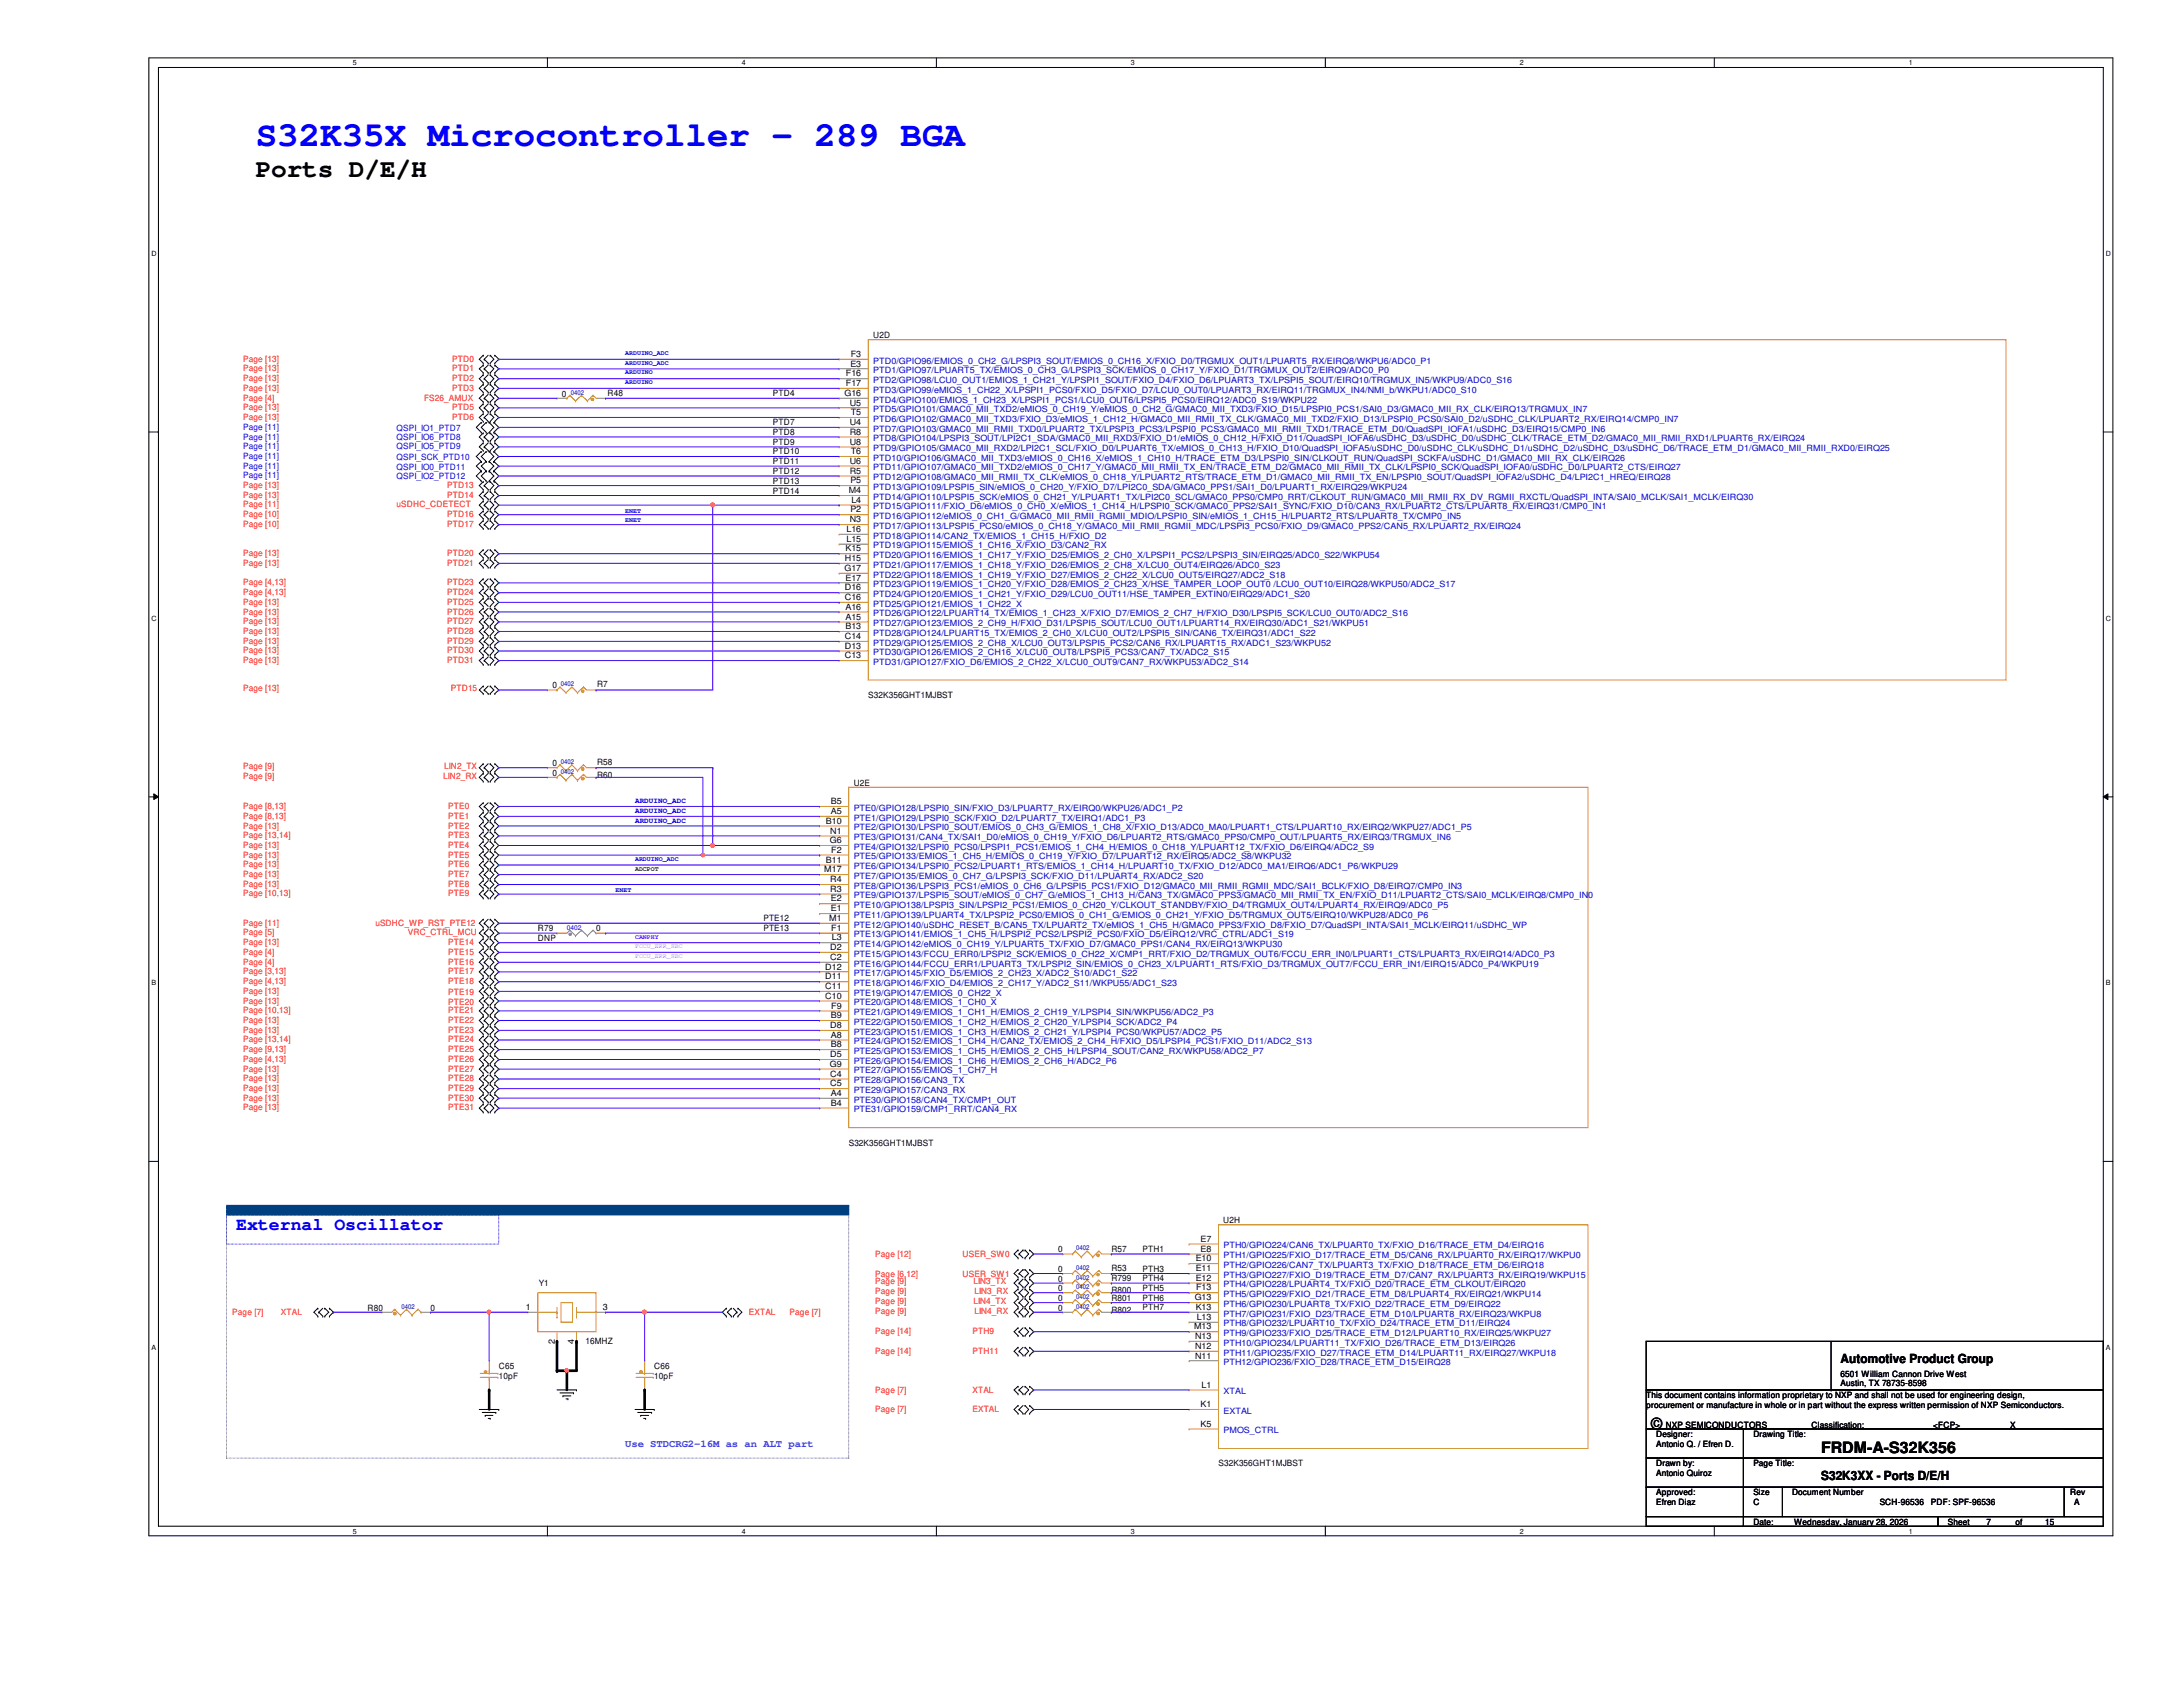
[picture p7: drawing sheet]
<svg xmlns="http://www.w3.org/2000/svg" width="279mm" height="216mm" viewBox="0 0 279 216" stroke-linecap="round" stroke-linejoin="round" font-family="sans-serif">
<defs><g id="words">
<text font-size="4.6" fill="#00f" x="32.7" y="18.7">S32K35X Microcontroller - 289 BGA</text>
<text font-size="3.3" x="32.7" y="22.6">Ports D/E/H</text>
<text font-size="2.3" fill="#00f" x="30.2" y="157.4">External Oscillator</text>
<g font-size="2">
<text x="211.3" y="182.8">©</text>
<text x="233.1" y="186">FRDM-A-S32K356</text>
</g>
<g font-size="1.6">
<text x="235.6" y="174.5">Automotive Product Group</text>
<text x="233.1" y="189.4">S32K3XX - Ports D/E/H</text>
</g>
<text font-size="1.4" fill="#0080ff" x="80" y="185.2">Use STDCRG2-16M as an ALT part</text>
<g font-size="1.1" fill="#f00">
<text x="31.1" y="46.3">Page [13]</text>
<text x="31.1" y="47.5">Page [13]</text>
<text x="57.9" y="46.3">PTD0</text>
<text x="57.9" y="47.5">PTD1</text>
<text x="31.1" y="48.8">Page [13]</text>
<text x="31.1" y="50">Page [13]</text>
<text x="31.1" y="52.5">Page [13]</text>
<text x="31.1" y="53.8">Page [13]</text>
<text x="31.1" y="51.3">Page [4]</text>
<text x="54.3" y="51.3">FS26_AMUX</text>
<text x="57.9" y="48.8">PTD2</text>
<text x="57.9" y="50">PTD3</text>
<text x="57.9" y="52.5">PTD5</text>
<text x="57.9" y="53.8">PTD6</text>
<text x="31.1" y="64.9">Page [11]</text>
<text x="31.1" y="62.5">Page [13]</text>
<text x="31.1" y="63.7">Page [13]</text>
<text x="50.8" y="64.9">uSDHC_CDETECT</text>
<text x="57.2" y="62.5">PTD13</text>
<text x="57.2" y="63.7">PTD14</text>
<text x="31.1" y="66.2">Page [10]</text>
<text x="31.1" y="67.4">Page [10]</text>
<text x="31.1" y="71.2">Page [13]</text>
<text x="57.2" y="66.2">PTD16</text>
<text x="57.2" y="67.4">PTD17</text>
<text x="57.2" y="71.2">PTD20</text>
<text x="31.1" y="72.4">Page [13]</text>
<text x="31.1" y="74.9">Page [4,13]</text>
<text x="31.1" y="76.2">Page [4,13]</text>
<text x="31.1" y="77.4">Page [13]</text>
<text x="57.2" y="72.4">PTD21</text>
<text x="57.2" y="74.9">PTD23</text>
<text x="57.2" y="76.2">PTD24</text>
<text x="57.2" y="77.4">PTD25</text>
<text x="31.1" y="78.7">Page [13]</text>
<text x="31.1" y="79.9">Page [13]</text>
<text x="31.1" y="81.2">Page [13]</text>
<text x="31.1" y="82.4">Page [13]</text>
<text x="31.1" y="83.6">Page [13]</text>
<text x="57.2" y="78.7">PTD26</text>
<text x="57.2" y="79.9">PTD27</text>
<text x="57.2" y="81.2">PTD28</text>
<text x="57.2" y="82.4">PTD29</text>
<text x="57.2" y="83.6">PTD30</text>
<text x="31.1" y="88.5">Page [13]</text>
<text x="31.1" y="84.9">Page [13]</text>
<text x="57.2" y="84.9">PTD31</text>
<text x="57.7" y="88.5">PTD15</text>
<text x="31.1" y="98.4">Page [9]</text>
<text x="31.1" y="99.7">Page [9]</text>
<text x="56.7" y="99.7">LIN2_RX</text>
<text x="56.9" y="98.4">LIN2_TX</text>
<text x="31.1" y="103.5">Page [8,13]</text>
<text x="31.1" y="104.8">Page [8,13]</text>
<text x="31.1" y="106">Page [13]</text>
<text x="31.1" y="107.3">Page [13,14]</text>
<text x="57.4" y="103.5">PTE0</text>
<text x="57.4" y="104.8">PTE1</text>
<text x="57.4" y="106">PTE2</text>
<text x="57.4" y="107.3">PTE3</text>
<text x="31.1" y="108.5">Page [13]</text>
<text x="31.1" y="109.8">Page [13]</text>
<text x="31.1" y="111">Page [13]</text>
<text x="31.1" y="112.3">Page [13]</text>
<text x="31.1" y="113.5">Page [13]</text>
<text x="57.4" y="108.5">PTE4</text>
<text x="57.4" y="109.8">PTE5</text>
<text x="57.4" y="111">PTE6</text>
<text x="57.4" y="112.3">PTE7</text>
<text x="57.4" y="113.5">PTE8</text>
<text x="31.1" y="119.7">Page [5]</text>
<text x="31.1" y="118.5">Page [11]</text>
<text x="31.1" y="114.7">Page [10,13]</text>
<text x="48" y="118.5">uSDHC_WP_RST_PTE12</text>
<text x="52.2" y="119.7">VRC_CTRL_MCU</text>
<text x="57.4" y="114.7">PTE9</text>
<text x="31.1" y="120.9">Page [13]</text>
<text x="31.1" y="122.2">Page [4]</text>
<text x="31.1" y="123.4">Page [4]</text>
<text x="31.1" y="124.7">Page [3,13]</text>
<text x="31.1" y="125.9">Page [4,13]</text>
<text x="57.4" y="120.9">PTE14</text>
<text x="57.4" y="122.2">PTE15</text>
<text x="57.4" y="123.4">PTE16</text>
<text x="57.4" y="124.7">PTE17</text>
<text x="57.4" y="125.9">PTE18</text>
<text x="31.1" y="129.7">Page [10,13]</text>
<text x="31.1" y="130.9">Page [13]</text>
<text x="31.1" y="127.2">Page [13]</text>
<text x="31.1" y="128.4">Page [13]</text>
<text x="57.4" y="129.7">PTE21</text>
<text x="57.4" y="130.9">PTE22</text>
<text x="57.4" y="127.3">PTE19</text>
<text x="57.4" y="128.6">PTE20</text>
<text x="31.1" y="132.2">Page [13]</text>
<text x="31.1" y="133.4">Page [13,14]</text>
<text x="31.1" y="134.7">Page [9,13]</text>
<text x="31.1" y="135.9">Page [4,13]</text>
<text x="31.1" y="137.2">Page [13]</text>
<text x="57.4" y="132.2">PTE23</text>
<text x="57.4" y="133.4">PTE24</text>
<text x="57.4" y="134.7">PTE25</text>
<text x="57.4" y="135.9">PTE26</text>
<text x="57.4" y="137.2">PTE27</text>
<text x="31.1" y="138.4">Page [13]</text>
<text x="31.1" y="139.6">Page [13]</text>
<text x="31.1" y="140.9">Page [13]</text>
<text x="31.1" y="142.1">Page [13]</text>
<text x="57.4" y="138.4">PTE28</text>
<text x="57.4" y="139.6">PTE29</text>
<text x="57.4" y="140.9">PTE30</text>
<text x="57.4" y="142.1">PTE31</text>
<text x="112" y="160.9">Page [12]</text>
<text x="123.2" y="160.9">USER_SW0</text>
<text x="112" y="164.4">Page [9]</text>
<text x="112" y="166.9">Page [9]</text>
<text x="112" y="163.4">Page [6,12]</text>
<text x="112" y="165.6">Page [9]</text>
<text x="123.2" y="163.4">USER_SW1</text>
<text x="124.6" y="164.4">LIN3_TX</text>
<text x="124.6" y="166.9">LIN4_TX</text>
<text x="124.7" y="165.6">LIN3_RX</text>
<text x="29.7" y="168.3">Page [7]</text>
<text x="35.9" y="168.3">XTAL</text>
<text x="95.8" y="168.3">EXTAL</text>
<text x="101" y="168.3">Page [7]</text>
<text x="112" y="170.7">Page [14]</text>
<text x="112" y="173.2">Page [14]</text>
<text x="112" y="168.1">Page [9]</text>
<text x="124.5" y="170.7">PTH9</text>
<text x="124.5" y="173.2">PTH11</text>
<text x="124.7" y="168.1">LIN4_RX</text>
<text x="112" y="178.2">Page [7]</text>
<text x="124.5" y="178.2">XTAL</text>
<text x="112" y="180.7">Page [7]</text>
<text x="124.5" y="180.7">EXTAL</text>
</g>
<g font-size="1.1">
<text x="108.8" y="46.9">E3</text>
<text x="108.9" y="45.7">F3</text>
<text x="111.8" y="43.3">U2D</text>
<text x="71.9" y="50.8">0</text>
<text x="77.8" y="50.6">R48</text>
<text x="98.9" y="50.7">PTD4</text>
<text x="108.1" y="50.7">G16</text>
<text x="108.2" y="48.2">F16</text>
<text x="108.2" y="49.4">F17</text>
<text x="108.8" y="51.9">U5</text>
<text x="108.9" y="53.1">T5</text>
<text x="98.9" y="54.4">PTD7</text>
<text x="98.9" y="55.7">PTD8</text>
<text x="98.9" y="56.9">PTD9</text>
<text x="98.9" y="58.2">PTD10</text>
<text x="98.9" y="59.4">PTD11</text>
<text x="108.8" y="54.4">U4</text>
<text x="108.8" y="55.6">R8</text>
<text x="108.8" y="56.9">U8</text>
<text x="108.8" y="59.4">U6</text>
<text x="108.9" y="58.1">T6</text>
<text x="98.9" y="61.9">PTD13</text>
<text x="98.9" y="63.2">PTD14</text>
<text x="98.9" y="60.7">PTD12</text>
<text x="108.6" y="63.1">M4</text>
<text x="108.8" y="60.6">R5</text>
<text x="108.8" y="61.8">P5</text>
<text x="108.8" y="65.6">P2</text>
<text x="109" y="64.3">L4</text>
<text x="108.1" y="71.8">H15</text>
<text x="108.2" y="70.6">K15</text>
<text x="108.3" y="68.1">L16</text>
<text x="108.3" y="69.3">L15</text>
<text x="108.8" y="66.8">N3</text>
<text x="108.1" y="73.1">G17</text>
<text x="108.1" y="75.6">D16</text>
<text x="108.1" y="76.8">C16</text>
<text x="108.2" y="74.3">E17</text>
<text x="108.1" y="81.8">C14</text>
<text x="108.1" y="83">D13</text>
<text x="108.2" y="78">A16</text>
<text x="108.2" y="79.3">A15</text>
<text x="108.2" y="80.5">B13</text>
<text x="70.7" y="88.1">0</text>
<text x="76.4" y="88">R7</text>
<text x="108.1" y="84.2">C13</text>
<text x="111.1" y="89.4">S32K356GHT1MJBST</text>
<text x="70.7" y="98">0</text>
<text x="70.7" y="99.3">0</text>
<text x="76.4" y="97.9">R58</text>
<text x="76.4" y="99.6">R60</text>
<text x="109.3" y="100.5">U2E</text>
<text x="105.7" y="105.4">B10</text>
<text x="106.2" y="107.9">G6</text>
<text x="106.3" y="106.7">N1</text>
<text x="106.3" y="102.9">B5</text>
<text x="106.3" y="104.2">A5</text>
<text x="105.5" y="111.6">M17</text>
<text x="105.7" y="110.4">B11</text>
<text x="106.3" y="112.9">R4</text>
<text x="106.4" y="109.1">F2</text>
<text x="68.8" y="119.2">R79</text>
<text x="76.3" y="119.2">0</text>
<text x="97.7" y="119.2">PTE13</text>
<text x="97.7" y="117.9">PTE12</text>
<text x="106.1" y="117.9">M1</text>
<text x="106.3" y="114.1">R3</text>
<text x="106.3" y="115.4">E2</text>
<text x="106.3" y="116.6">E1</text>
<text x="106.4" y="119.1">F1</text>
<text x="68.8" y="120.5">DNP</text>
<text x="105.6" y="124.1">D12</text>
<text x="105.6" y="125.3">D11</text>
<text x="106.3" y="121.6">D2</text>
<text x="106.3" y="122.9">C2</text>
<text x="106.5" y="120.4">L3</text>
<text x="105.6" y="126.6">C11</text>
<text x="105.6" y="127.8">C10</text>
<text x="106.3" y="131.6">D8</text>
<text x="106.3" y="130.3">B9</text>
<text x="106.4" y="129.1">F9</text>
<text x="106.2" y="136.5">G9</text>
<text x="106.3" y="135.3">D5</text>
<text x="106.3" y="137.8">C4</text>
<text x="106.3" y="132.8">A8</text>
<text x="106.3" y="134">B8</text>
<text x="106.3" y="139">C5</text>
<text x="106.3" y="140.2">A4</text>
<text x="106.3" y="141.5">B4</text>
<text x="108.6" y="146.6">S32K356GHT1MJBST</text>
<text x="135.4" y="160.3">0</text>
<text x="142.2" y="160.3">R57</text>
<text x="146.2" y="160.2">PTH1</text>
<text x="153" y="161.4">E10</text>
<text x="153.7" y="158.9">E7</text>
<text x="153.7" y="160.2">E8</text>
<text x="156.5" y="156.5">U2H</text>
<text x="47" y="167.8">R80</text>
<text x="55.1" y="167.8">0</text>
<text x="67.3" y="167.6">1</text>
<text x="69" y="164.6">Y1</text>
<text x="77.2" y="167.6">3</text>
<text x="135.4" y="164">0</text>
<text x="135.4" y="162.8">0</text>
<text x="135.4" y="166.5">0</text>
<text x="135.4" y="165.3">0</text>
<text x="135.4" y="167.8">0</text>
<text x="142.2" y="163.9">R799</text>
<text x="142.2" y="162.6">R53</text>
<text x="142.2" y="166.5">R801</text>
<text x="142.2" y="165.5">R800</text>
<text x="146.2" y="162.7">PTH3</text>
<text x="146.2" y="164">PTH4</text>
<text x="146.2" y="165.2">PTH5</text>
<text x="146.2" y="166.5">PTH6</text>
<text x="146.2" y="167.7">PTH7</text>
<text x="152.9" y="166.4">G13</text>
<text x="153" y="162.7">E11</text>
<text x="153" y="163.9">E12</text>
<text x="153" y="167.6">K13</text>
<text x="153.1" y="165.1">F13</text>
<text x="71" y="172" transform="rotate(-90 71 172)">2</text>
<text x="73.5" y="172" transform="rotate(-90 73.5 172)">4</text>
<text x="74.9" y="172">16MHZ</text>
<text x="142.2" y="168">R802</text>
<text x="152.8" y="170.1">M13</text>
<text x="153" y="171.4">N13</text>
<text x="153" y="172.6">N12</text>
<text x="153" y="173.9">N11</text>
<text x="153.2" y="168.9">L13</text>
<text x="63.8" y="175.2">C65</text>
<text x="63.8" y="176.5">10pF</text>
<text x="83.7" y="175.2">C66</text>
<text x="83.7" y="176.5">10pF</text>
<text x="153.8" y="177.6">L1</text>
<text x="210.7" y="178.9">This document contains information proprietary to NXP and shall not be used for engineering design,</text>
<text x="235.6" y="176.2">6501 William Cannon Drive West</text>
<text x="235.6" y="177.4">Austin, TX 78735-8598</text>
<text x="153.7" y="180.1">K1</text>
<text x="153.7" y="182.6">K5</text>
<text x="210.7" y="180.2">procurement or manufacture in whole or in part without the express written permission of NXP Semiconductors.</text>
<text x="212" y="183.9">Designer:</text>
<text x="212" y="185.2">Antonio Q. / Efren D.</text>
<text x="213.2" y="182.7">NXP SEMICONDUCTORS</text>
<text x="224.4" y="183.9">Drawing Title:</text>
<text x="231.9" y="182.7">Classification:</text>
<text x="247.4" y="182.7">&lt;FCP&gt;</text>
<text x="257.3" y="182.7">X</text>
<text x="264.2" y="182.7">____</text>
<text x="156" y="187.7">S32K356GHT1MJBST</text>
<text x="212" y="187.7">Drawn by:</text>
<text x="212" y="191.4">Approved:</text>
<text x="212" y="188.9">Antonio Quiroz</text>
<text x="224.4" y="187.7">Page Title:</text>
<text x="224.4" y="191.4">Size</text>
<text x="229.4" y="191.4">Document Number</text>
<text x="265" y="191.4">Rev</text>
<text x="212" y="192.7">Efren Diaz</text>
<text x="224.4" y="195.2">Date:</text>
<text x="224.4" y="192.7">C</text>
<text x="229.6" y="195.2">Wednesday, January 28, 2026</text>
<text x="240.6" y="192.7">SCH-96536</text>
<text x="247.1" y="192.7">PDF: SPF-96536</text>
<text x="249.3" y="195.2">Sheet</text>
<text x="254.3" y="195.2">7</text>
<text x="258" y="195.2">of</text>
<text x="261.7" y="195.2">15</text>
<text x="265.5" y="192.7">A</text>
</g>
<g font-size="1.1" fill="#00c">
<text x="111.8" y="46.5">PTD0/GPIO96/EMIOS_0_CH2_G/LPSPI3_SOUT/EMIOS_0_CH16_X/FXIO_D0/TRGMUX_OUT1/LPUART5_RX/EIRQ8/WKPU6/ADC0_P1</text>
<text x="111.8" y="47.8">PTD1/GPIO97/LPUART5_TX/EMIOS_0_CH3_G/LPSPI3_SCK/EMIOS_0_CH17_Y/FXIO_D1/TRGMUX_OUT2/EIRQ9/ADC0_P0</text>
<text x="111.8" y="49">PTD2/GPIO98/LCU0_OUT1/EMIOS_1_CH21_Y/LPSPI1_SOUT/FXIO_D4/FXIO_D6/LPUART3_TX/LPSPI5_SOUT/EIRQ10/TRGMUX_IN5/WKPU9/ADC0_S16</text>
<text x="111.8" y="50.2">PTD3/GPIO99/eMIOS_1_CH22_X/LPSPI1_PCS0/FXIO_D5/FXIO_D7/LCU0_OUT0/LPUART3_RX/EIRQ11/TRGMUX_IN4/NMI_b/WKPU1/ADC0_S10</text>
<text x="111.8" y="51.5">PTD4/GPIO100/EMIOS_1_CH23_X/LPSPI1_PCS1/LCU0_OUT6/LPSPI5_PCS0/EIRQ12/ADC0_S19/WKPU22</text>
<text x="111.8" y="52.7">PTD5/GPIO101/GMAC0_MII_TXD2/eMIOS_0_CH19_Y/eMIOS_0_CH2_G/GMAC0_MII_TXD3/FXIO_D15/LPSPI0_PCS1/SAI0_D3/GMAC0_MII_RX_CLK/EIRQ13/TRGMUX_IN7</text>
<text x="111.8" y="54">PTD6/GPIO102/GMAC0_MII_TXD3/FXIO_D3/eMIOS_1_CH12_H/GMAC0_MII_RMII_TX_CLK/GMAC0_MII_TXD2/FXIO_D13/LPSPI0_PCS0/SAI0_D2/uSDHC_CLK/LPUART2_RX/EIRQ14/CMP0_IN7</text>
<text x="111.8" y="55.2">PTD7/GPIO103/GMAC0_MII_RMII_TXD0/LPUART2_TX/LPSPI3_PCS3/LPSPI0_PCS3/GMAC0_MII_RMII_TXD1/TRACE_ETM_D0/QuadSPI_IOFA1/uSDHC_D3/EIRQ15/CMP0_IN6</text>
<text x="111.8" y="56.5">PTD8/GPIO104/LPSPI3_SOUT/LPI2C1_SDA/GMAC0_MII_RXD3/FXIO_D1/eMIOS_0_CH12_H/FXIO_D11/QuadSPI_IOFA6/uSDHC_D3/uSDHC_D0/uSDHC_CLK/TRACE_ETM_D2/GMAC0_MII_RMII_RXD1/LPUART6_RX/EIRQ24</text>
<text x="111.8" y="57.7">PTD9/GPIO105/GMAC0_MII_RXD2/LPI2C1_SCL/FXIO_D0/LPUART6_TX/eMIOS_0_CH13_H/FXIO_D10/QuadSPI_IOFA5/uSDHC_D0/uSDHC_CLK/uSDHC_D1/uSDHC_D2/uSDHC_D3/uSDHC_D6/TRACE_ETM_D1/GMAC0_MII_RMII_RXD0/EIRQ25</text>
<text x="111.8" y="59">PTD10/GPIO106/GMAC0_MII_TXD3/eMIOS_0_CH16_X/eMIOS_1_CH10_H/TRACE_ETM_D3/LPSPI0_SIN/CLKOUT_RUN/QuadSPI_SCKFA/uSDHC_D1/GMAC0_MII_RX_CLK/EIRQ26</text>
<text x="111.8" y="60.2">PTD11/GPIO107/GMAC0_MII_TXD2/eMIOS_0_CH17_Y/GMAC0_MII_RMII_TX_EN/TRACE_ETM_D2/GMAC0_MII_RMII_TX_CLK/LPSPI0_SCK/QuadSPI_IOFA0/uSDHC_D0/LPUART2_CTS/EIRQ27</text>
<text x="111.8" y="61.5">PTD12/GPIO108/GMAC0_MII_RMII_TX_CLK/eMIOS_0_CH18_Y/LPUART2_RTS/TRACE_ETM_D1/GMAC0_MII_RMII_TX_EN/LPSPI0_SOUT/QuadSPI_IOFA2/uSDHC_D4/LPI2C1_HREQ/EIRQ28</text>
<text x="111.8" y="62.7">PTD13/GPIO109/LPSPI5_SIN/eMIOS_0_CH20_Y/FXIO_D7/LPI2C0_SDA/GMAC0_PPS1/SAI1_D0/LPUART1_RX/EIRQ29/WKPU24</text>
<text x="111.8" y="64">PTD14/GPIO110/LPSPI5_SCK/eMIOS_0_CH21_Y/LPUART1_TX/LPI2C0_SCL/GMAC0_PPS0/CMP0_RRT/CLKOUT_RUN/GMAC0_MII_RMII_RX_DV_RGMII_RXCTL/QuadSPI_INTA/SAI0_MCLK/SAI1_MCLK/EIRQ30</text>
<text x="111.8" y="65.2">PTD15/GPIO111/FXIO_D6/eMIOS_0_CH0_X/eMIOS_1_CH14_H/LPSPI0_SCK/GMAC0_PPS2/SAI1_SYNC/FXIO_D10/CAN3_RX/LPUART2_CTS/LPUART8_RX/EIRQ31/CMP0_IN1</text>
<text x="111.8" y="66.4">PTD16/GPIO112/eMIOS_0_CH1_G/GMAC0_MII_RMII_RGMII_MDIO/LPSPI0_SIN/eMIOS_1_CH15_H/LPUART2_RTS/LPUART8_TX/CMP0_IN5</text>
<text x="111.8" y="67.7">PTD17/GPIO113/LPSPI5_PCS0/eMIOS_0_CH18_Y/GMAC0_MII_RMII_RGMII_MDC/LPSPI3_PCS0/FXIO_D9/GMAC0_PPS2/CAN5_RX/LPUART2_RX/EIRQ24</text>
<text x="111.8" y="68.9">PTD18/GPIO114/CAN2_TX/EMIOS_1_CH15_H/FXIO_D2</text>
<text x="111.8" y="70.2">PTD19/GPIO115/EMIOS_1_CH16_X/FXIO_D3/CAN2_RX</text>
<text x="111.8" y="71.4">PTD20/GPIO116/EMIOS_1_CH17_Y/FXIO_D25/EMIOS_2_CH0_X/LPSPI1_PCS2/LPSPI3_SIN/EIRQ25/ADC0_S22/WKPU54</text>
<text x="111.8" y="72.6">PTD21/GPIO117/EMIOS_1_CH18_Y/FXIO_D26/EMIOS_2_CH8_X/LCU0_OUT4/EIRQ26/ADC0_S23</text>
<text x="111.8" y="73.9">PTD22/GPIO118/EMIOS_1_CH19_Y/FXIO_D27/EMIOS_2_CH22_X/LCU0_OUT5/EIRQ27/ADC2_S18</text>
<text x="111.8" y="75.1">PTD23/GPIO119/EMIOS_1_CH20_Y/FXIO_D28/EMIOS_2_CH23_X/HSE_TAMPER_LOOP_OUT0 /LCU0_OUT10/EIRQ28/WKPU50/ADC2_S17</text>
<text x="111.8" y="76.4">PTD24/GPIO120/EMIOS_1_CH21_Y/FXIO_D29/LCU0_OUT11/HSE_TAMPER_EXTIN0/EIRQ29/ADC1_S20</text>
<text x="111.8" y="77.6">PTD25/GPIO121/EMIOS_1_CH22_X</text>
<text x="111.8" y="78.9">PTD26/GPIO122/LPUART14_TX/EMIOS_1_CH23_X/FXIO_D7/EMIOS_2_CH7_H/FXIO_D30/LPSPI5_SCK/LCU0_OUT0/ADC2_S16</text>
<text x="111.8" y="80.1">PTD27/GPIO123/EMIOS_2_CH9_H/FXIO_D31/LPSPI5_SOUT/LCU0_OUT1/LPUART14_RX/EIRQ30/ADC1_S21/WKPU51</text>
<text x="111.8" y="81.4">PTD28/GPIO124/LPUART15_TX/EMIOS_2_CH0_X/LCU0_OUT2/LPSPI5_SIN/CAN6_TX/EIRQ31/ADC1_S22</text>
<text x="111.8" y="82.6">PTD29/GPIO125/EMIOS_2_CH8_X/LCU0_OUT3/LPSPI5_PCS2/CAN6_RX/LPUART15_RX/ADC1_S23/WKPU52</text>
<text x="111.8" y="83.9">PTD30/GPIO126/EMIOS_2_CH16_X/LCU0_OUT8/LPSPI5_PCS3/CAN7_TX/ADC2_S15</text>
<text x="111.8" y="85.1">PTD31/GPIO127/FXIO_D6/EMIOS_2_CH22_X/LCU0_OUT9/CAN7_RX/WKPU53/ADC2_S14</text>
<text x="109.3" y="103.8">PTE0/GPIO128/LPSPI0_SIN/FXIO_D3/LPUART7_RX/EIRQ0/WKPU26/ADC1_P2</text>
<text x="109.3" y="105">PTE1/GPIO129/LPSPI0_SCK/FXIO_D2/LPUART7_TX/EIRQ1/ADC1_P3</text>
<text x="109.3" y="106.3">PTE2/GPIO130/LPSPI0_SOUT/EMIOS_0_CH3_G/EMIOS_1_CH8_X/FXIO_D13/ADC0_MA0/LPUART1_CTS/LPUART10_RX/EIRQ2/WKPU27/ADC1_P5</text>
<text x="109.3" y="107.5">PTE3/GPIO131/CAN4_TX/SAI1_D0/eMIOS_0_CH19_Y/FXIO_D6/LPUART2_RTS/GMAC0_PPS0/CMP0_OUT/LPUART5_RX/EIRQ3/TRGMUX_IN6</text>
<text x="109.3" y="108.8">PTE4/GPIO132/LPSPI0_PCS0/LPSPI1_PCS1/EMIOS_1_CH4_H/EMIOS_0_CH18_Y/LPUART12_TX/FXIO_D6/EIRQ4/ADC2_S9</text>
<text x="109.3" y="110">PTE5/GPIO133/EMIOS_1_CH5_H/EMIOS_0_CH19_Y/FXIO_D7/LPUART12_RX/EIRQ5/ADC2_S8/WKPU32</text>
<text x="109.3" y="111.3">PTE6/GPIO134/LPSPI0_PCS2/LPUART1_RTS/EMIOS_1_CH14_H/LPUART10_TX/FXIO_D12/ADC0_MA1/EIRQ6/ADC1_P6/WKPU29</text>
<text x="109.3" y="112.5">PTE7/GPIO135/EMIOS_0_CH7_G/LPSPI3_SCK/FXIO_D11/LPUART4_RX/ADC2_S20</text>
<text x="109.3" y="113.7">PTE8/GPIO136/LPSPI3_PCS1/eMIOS_0_CH6_G/LPSPI5_PCS1/FXIO_D12/GMAC0_MII_RMII_RGMII_MDC/SAI1_BCLK/FXIO_D8/EIRQ7/CMP0_IN3</text>
<text x="109.3" y="115">PTE9/GPIO137/LPSPI5_SOUT/eMIOS_0_CH7_G/eMIOS_1_CH13_H/CAN3_TX/GMAC0_PPS3/GMAC0_MII_RMII_TX_EN/FXIO_D11/LPUART2_CTS/SAI0_MCLK/EIRQ8/CMP0_IN0</text>
<text x="109.3" y="116.2">PTE10/GPIO138/LPSPI3_SIN/LPSPI2_PCS1/EMIOS_0_CH20_Y/CLKOUT_STANDBY/FXIO_D4/TRGMUX_OUT4/LPUART4_RX/EIRQ9/ADC0_P5</text>
<text x="109.3" y="117.5">PTE11/GPIO139/LPUART4_TX/LPSPI2_PCS0/EMIOS_0_CH1_G/EMIOS_0_CH21_Y/FXIO_D5/TRGMUX_OUT5/EIRQ10/WKPU28/ADC0_P6</text>
<text x="109.3" y="118.7">PTE12/GPIO140/uSDHC_RESET_B/CAN5_TX/LPUART2_TX/eMIOS_1_CH5_H/GMAC0_PPS3/FXIO_D8/FXIO_D7/QuadSPI_INTA/SAI1_MCLK/EIRQ11/uSDHC_WP</text>
<text x="109.3" y="120">PTE13/GPIO141/EMIOS_1_CH5_H/LPSPI2_PCS2/LPSPI2_PCS0/FXIO_D5/EIRQ12/VRC_CTRL/ADC1_S19</text>
<text x="109.3" y="121.2">PTE14/GPIO142/eMIOS_0_CH19_Y/LPUART5_TX/FXIO_D7/GMAC0_PPS1/CAN4_RX/EIRQ13/WKPU30</text>
<text x="109.3" y="122.4">PTE15/GPIO143/FCCU_ERR0/LPSPI2_SCK/EMIOS_0_CH22_X/CMP1_RRT/FXIO_D2/TRGMUX_OUT6/FCCU_ERR_IN0/LPUART1_CTS/LPUART3_RX/EIRQ14/ADC0_P3</text>
<text x="109.3" y="123.7">PTE16/GPIO144/FCCU_ERR1/LPUART3_TX/LPSPI2_SIN/EMIOS_0_CH23_X/LPUART1_RTS/FXIO_D3/TRGMUX_OUT7/FCCU_ERR_IN1/EIRQ15/ADC0_P4/WKPU19</text>
<text x="109.3" y="124.9">PTE17/GPIO145/FXIO_D5/EMIOS_2_CH23_X/ADC2_S10/ADC1_S22</text>
<text x="109.3" y="126.2">PTE18/GPIO146/FXIO_D4/EMIOS_2_CH17_Y/ADC2_S11/WKPU55/ADC1_S23</text>
<text x="109.3" y="127.4">PTE19/GPIO147/EMIOS_0_CH22_X</text>
<text x="109.3" y="128.7">PTE20/GPIO148/EMIOS_1_CH0_X</text>
<text x="109.3" y="129.9">PTE21/GPIO149/EMIOS_1_CH1_H/EMIOS_2_CH19_Y/LPSPI4_SIN/WKPU56/ADC2_P3</text>
<text x="109.3" y="131.1">PTE22/GPIO150/EMIOS_1_CH2_H/EMIOS_2_CH20_Y/LPSPI4_SCK/ADC2_P4</text>
<text x="109.3" y="132.4">PTE23/GPIO151/EMIOS_1_CH3_H/EMIOS_2_CH21_Y/LPSPI4_PCS0/WKPU57/ADC2_P5</text>
<text x="109.3" y="133.6">PTE24/GPIO152/EMIOS_1_CH4_H/CAN2_TX/EMIOS_2_CH4_H/FXIO_D5/LPSPI4_PCS1/FXIO_D11/ADC2_S13</text>
<text x="109.3" y="134.9">PTE25/GPIO153/EMIOS_1_CH5_H/EMIOS_2_CH5_H/LPSPI4_SOUT/CAN2_RX/WKPU58/ADC2_P7</text>
<text x="109.3" y="136.1">PTE26/GPIO154/EMIOS_1_CH6_H/EMIOS_2_CH6_H/ADC2_P6</text>
<text x="109.3" y="137.4">PTE27/GPIO155/EMIOS_1_CH7_H</text>
<text x="109.3" y="138.6">PTE28/GPIO156/CAN3_TX</text>
<text x="109.3" y="139.9">PTE29/GPIO157/CAN3_RX</text>
<text x="109.3" y="141.1">PTE30/GPIO158/CAN4_TX/CMP1_OUT</text>
<text x="109.3" y="142.4">PTE31/GPIO159/CMP1_RRT/CAN4_RX</text>
<text x="156.6" y="159.8">PTH0/GPIO224/CAN6_TX/LPUART0_TX/FXIO_D16/TRACE_ETM_D4/EIRQ16</text>
<text x="156.6" y="161">PTH1/GPIO225/FXIO_D17/TRACE_ETM_D5/CAN6_RX/LPUART0_RX/EIRQ17/WKPU0</text>
<text x="156.6" y="162.3">PTH2/GPIO226/CAN7_TX/LPUART3_TX/FXIO_D18/TRACE_ETM_D6/EIRQ18</text>
<text x="156.6" y="163.5">PTH3/GPIO227/FXIO_D19/TRACE_ETM_D7/CAN7_RX/LPUART3_RX/EIRQ19/WKPU15</text>
<text x="156.6" y="164.8">PTH4/GPIO228/LPUART4_TX/FXIO_D20/TRACE_ETM_CLKOUT/EIRQ20</text>
<text x="156.6" y="166">PTH5/GPIO229/FXIO_D21/TRACE_ETM_D8/LPUART4_RX/EIRQ21/WKPU14</text>
<text x="156.6" y="167.3">PTH6/GPIO230/LPUART8_TX/FXIO_D22/TRACE_ETM_D9/EIRQ22</text>
<text x="156.6" y="168.5">PTH7/GPIO231/FXIO_D23/TRACE_ETM_D10/LPUART8_RX/EIRQ23/WKPU8</text>
<text x="156.6" y="169.8">PTH8/GPIO232/LPUART10_TX/FXIO_D24/TRACE_ETM_D11/EIRQ24</text>
<text x="156.6" y="171">PTH9/GPIO233/FXIO_D25/TRACE_ETM_D12/LPUART10_RX/EIRQ25/WKPU27</text>
<text x="156.6" y="172.2">PTH10/GPIO234/LPUART11_TX/FXIO_D26/TRACE_ETM_D13/EIRQ26</text>
<text x="156.6" y="173.5">PTH11/GPIO235/FXIO_D27/TRACE_ETM_D14/LPUART11_RX/EIRQ27/WKPU18</text>
<text x="156.6" y="174.7">PTH12/GPIO236/FXIO_D28/TRACE_ETM_D15/EIRQ28</text>
<text x="156.6" y="178.4">XTAL</text>
<text x="156.6" y="180.9">EXTAL</text>
<text x="156.6" y="183.4">PMOS_CTRL</text>
</g>
<g font-size="1.1" fill="#00f">
<text x="31.1" y="60">Page [11]</text>
<text x="31.1" y="55">Page [11]</text>
<text x="31.1" y="57.5">Page [11]</text>
<text x="31.1" y="56.3">Page [11]</text>
<text x="31.1" y="58.7">Page [11]</text>
<text x="50.8" y="55.1">QSPI_IO1_PTD7</text>
<text x="50.8" y="57.5">QSPI_IO5_PTD9</text>
<text x="50.8" y="56.3">QSPI_IO6_PTD8</text>
<text x="50.8" y="58.8">QSPI_SCK_PTD10</text>
<text x="31.1" y="61.2">Page [11]</text>
<text x="50.8" y="60.1">QSPI_IO0_PTD11</text>
<text x="50.8" y="61.3">QSPI_IO2_PTD12</text>
</g>
<g font-size="1" fill="#00f">
<text x="81.3" y="104.1">ARDUINO_ADC</text>
<text x="81.3" y="105.3">ARDUINO_ADC</text>
<text x="81.3" y="102.8">ARDUINO_ADC</text>
</g>
<g font-size=".9">
<text x="45.2" y="8.3">5</text>
<text x="95" y="8.3">4</text>
<text x="144.7" y="8.3">3</text>
<text x="194.5" y="8.3">2</text>
<text x="244.3" y="8.3">1</text>
<text x="19.4" y="32.8">D</text>
<text x="269.5" y="32.8">D</text>
<text x="19.4" y="79.4">C</text>
<text x="269.5" y="79.4">C</text>
<text x="19.4" y="126.1">B</text>
<text x="269.5" y="126.1">B</text>
<text x="19.4" y="172.8">A</text>
<text x="269.5" y="172.8">A</text>
<text x="45.2" y="196.3">5</text>
<text x="95" y="196.3">4</text>
<text x="144.7" y="196.3">3</text>
<text x="194.5" y="196.3">2</text>
<text x="244.3" y="196.3">1</text>
</g>
<g font-size=".8" fill="#00f">
<text x="80" y="45.5">ARDUINO_ADC</text>
<text x="80" y="46.7">ARDUINO_ADC</text>
<text x="80" y="47.9">ARDUINO</text>
<text x="80" y="49.2">ARDUINO</text>
<text x="80" y="65.6">ENET</text>
<text x="80" y="66.8">ENET</text>
<text x="81.3" y="110.2">ARDUINO_ADC</text>
<text x="72.6" y="119">0402</text>
<text x="78.8" y="114.1">ENET</text>
</g>
<g font-size=".8" fill="#0000a0">
<text x="73.1" y="50.5">0402</text>
<text x="71.8" y="87.8">0402</text>
<text x="71.8" y="97.8">0402</text>
<text x="71.8" y="99.1">0402</text>
<text x="137.8" y="160">0402</text>
<text x="51.4" y="167.5">0402</text>
<text x="137.8" y="163.8">0402</text>
<text x="137.8" y="162.5">0402</text>
<text x="137.8" y="166.2">0402</text>
<text x="137.8" y="165">0402</text>
<text x="137.8" y="167.5">0402</text>
</g>
<text font-size=".8" fill="#008000" x="81.3" y="111.4">ADCPOT</text>
<text font-size=".8" fill="#8000ff" x="81.3" y="120.1">CANPHY</text>
<g font-size=".8" fill="#ff80ff">
<text x="81.3" y="121.4">FCCU_ERR_SBC</text>
<text x="81.3" y="122.6">FCCU_ERR_SBC</text>
</g>
</g></defs>
<path d="M19.1 7.4h251.3v189.2h-251.3zM20.3 8.6h248.9v186.7h-248.9z" fill="none" stroke="#000" stroke-width=".13"/>
<g fill="#fff">
<path d="M45.2 7.5h.5v1.1h-.5z"/>
<path d="M45.2 195.5h.5v1h-.5z"/>
</g>
<path d="M70.1 7.4v1.2M70.1 195.3v1.3" fill="none" stroke="#000" stroke-width=".13"/>
<g fill="#fff">
<path d="M95 7.5h.5v1.1h-.5z"/>
<path d="M95 195.5h.5v1h-.5z"/>
</g>
<path d="M119.8 7.4v1.2M119.8 195.3v1.3" fill="none" stroke="#000" stroke-width=".13"/>
<g fill="#fff">
<path d="M144.7 7.5h.5v1.1h-.5z"/>
<path d="M144.7 195.5h.5v1h-.5z"/>
</g>
<path d="M169.6 7.4v1.2M169.6 195.3v1.3" fill="none" stroke="#000" stroke-width=".13"/>
<g fill="#fff">
<path d="M194.5 7.5h.5v1.1h-.5z"/>
<path d="M194.5 195.5h.5v1h-.5z"/>
</g>
<path d="M219.4 7.4v1.2M219.4 195.3v1.3" fill="none" stroke="#000" stroke-width=".13"/>
<g fill="#fff">
<path d="M244.3 7.5h.5v1.1h-.5z"/>
<path d="M244.3 195.5h.5v1h-.5z"/>
<path d="M19.4 32h.6v1h-.6z"/>
<path d="M269.5 32h.7v1h-.7z"/>
<path d="M19.4 78.6h.6v1h-.6z"/>
<path d="M269.5 78.6h.7v1h-.7z"/>
</g>
<path d="M19.1 55.3h1.2M269.2 55.3h1.2" fill="none" stroke="#000" stroke-width=".13"/>
<g fill="#fff">
<path d="M19.4 125.3h.6v1h-.6z"/>
<path d="M269.5 125.3h.6v1h-.6z"/>
</g>
<path d="M19.1 102h1.2M19.7 101.6l.6 .4-.6 .3zM269.2 102l.6-.4v.7zM269.2 102h1.2" fill="none" stroke="#000" stroke-width=".13"/>
<path d="M19.7 101.6l.6 .4-.6 .3zM269.2 102l.6-.4v.7z" fill="#000"/>
<g fill="#fff">
<path d="M19.4 172h.5v1h-.5z"/>
<path d="M269.5 172h.6v1h-.6z"/>
</g>
<path d="M19.1 148.6h1.2M269.2 148.6h1.2" fill="none" stroke="#000" stroke-width=".13"/>
<path d="M29 155.5h34.8v3.7h-34.8z" fill="none" stroke="#00f" stroke-width=".13"/>
<path d="M29 154.3h79.6v1.2h-79.6z" fill-rule="evenodd" fill="#004080"/>
<path d="M29 154.3h79.6v1.2h-79.6z" fill="none" stroke="#004080" stroke-width=".13"/>
<path d="M29 154.3v32.3M108.6 154.3v32.3M29 186.6h.1M29 186.6h79.6M108.6 186.6h.1" fill="none" stroke="#408080" stroke-width=".13"/>
<g fill="none" stroke="#000" stroke-width=".13">
<path d="M61.6 59.1h.1M61.6 54.1h.1M61.6 55.3h.1M61.6 57.8h.1M61.6 59.1l-.6 .5 .6 .7M61.6 54.1l-.6 .6 .6 .6M61.6 57.8l-.6 .6 .6 .7M61.8 50.5h.1M61.8 51.4h.1M61.8 45.5h.1M61.8 46.5h.1M61.8 46.7h.1"/>
<path d="M61.8 47.7h.1M61.8 48h.1M61.8 49h.1M61.8 49.2h.1M61.8 50.2h.1M61.8 51.7h.1M61.8 52.7h.1M61.8 53h.1M61.8 53.9h.1M61.8 56.7h.1M61.8 57.7h.1M61.8 55.4h.1"/>
<path d="M61.8 56.4h.1M61.8 48l-.5 .5 .5 .5M61.8 50.5l-.5 .5 .5 .4M61.8 45.5l-.5 .5 .5 .5M61.8 49.2l-.5 .5 .5 .5M61.8 46.7l-.5 .5 .5 .5M61.8 51.7l-.5 .5 .5 .5M61.8 55.4l-.5 .5 .5 .5M61.8 53l-.5 .4 .5 .5M61.8 56.7l-.5 .5 .5 .5M62 51h.1M62 46h.1"/>
<path d="M62 47.2h.1M62 48.5h.1M62 49.7h.1M62 52.2h.1M62 53.4h.1M62 57.2h.1M62 55.9h.1M62 51l.5 .4M62 46l.5 .5M62 47.2l.5 .5M62 48.5l.5 .5M62 49.7l.5 .5"/>
<path d="M62 52.2l.5 .5M62 53.4l.5 .5M62 57.2l.5 .5M62 55.9l.5 .5M62.2 59.1h.1M62.2 55.3h.1M62.2 54.1h.1M62.2 57.8h.1M62.2 59.1l-.6 .5 .6 .7M62.2 54.1l-.6 .6 .6 .6M62.2 57.8l-.6 .6 .6 .7M62.5 51.4h.1"/>
<path d="M62.5 46.5h.1M62.5 47.7h.1M62.5 49h.1M62.5 50.2h.1M62.5 52.7h.1M62.5 53.9h.1M62.5 57.7h.1M62.5 56.4h.1M62.5 51.7l-.5 .5M62.5 50.5l-.5 .5M62.5 45.5l-.5 .5M62.5 46.7l-.5 .5"/>
<path d="M62.5 48l-.5 .5M62.5 49.2l-.5 .5M62.5 53l-.5 .4M62.5 56.7l-.5 .5M62.5 55.4l-.5 .5M62.6 59.1h.1M62.6 55.3h.1M62.6 54.1h.1M62.6 57.8h.1M62.6 59.1l.6 .5-.6 .7M62.6 54.1l.6 .6-.6 .6M62.6 57.8l.6 .6-.6 .7"/>
<path d="M62.7 51.4h.1M62.7 50.5h.1M62.7 46.5h.1M62.7 45.5h.1M62.7 47.7h.1M62.7 46.7h.1M62.7 49h.1M62.7 48h.1M62.7 50.2h.1M62.7 49.2h.1M62.7 52.7h.1M62.7 51.7h.1"/>
<path d="M62.7 53.9h.1M62.7 53h.1M62.7 57.7h.1M62.7 56.7h.1M62.7 56.4h.1M62.7 55.4h.1M62.7 50.5l.5 .5-.5 .4M62.7 45.5l.5 .5-.5 .5M62.7 46.7l.5 .5-.5 .5M62.7 48l.5 .5-.5 .5M62.7 49.2l.5 .5-.5 .5M62.7 51.7l.5 .5-.5 .5"/>
<path d="M62.7 53l.5 .4-.5 .5M62.7 56.7l.5 .5-.5 .5M62.7 55.4l.5 .5-.5 .5M63.2 59.1h.1M63.2 54.1h.1M63.2 55.3h.1M63.2 57.8h.1M63.2 59.1l.6 .5-.6 .7M63.2 54.1l.6 .6-.6 .6M63.2 57.8l.6 .6-.6 .7M63.3 51.4h.1M63.3 50.5h.1"/>
<path d="M63.3 46.5h.1M63.3 45.5h.1M63.3 47.7h.1M63.3 46.7h.1M63.3 49h.1M63.3 48h.1M63.3 50.2h.1M63.3 49.2h.1M63.3 52.7h.1M63.3 51.7h.1M63.3 53.9h.1M63.3 53h.1"/>
<path d="M63.3 57.7h.1M63.3 56.7h.1M63.3 56.4h.1M63.3 55.4h.1M63.3 50.5l.5 .5-.5 .4M63.3 48l.5 .5-.5 .5M63.3 45.5l.5 .5-.5 .5M63.3 46.7l.5 .5-.5 .5M63.3 49.2l.5 .5-.5 .5M63.3 51.7l.5 .5-.5 .5M63.3 53l.5 .4-.5 .5M63.3 55.4l.5 .5-.5 .5"/>
<path d="M63.3 56.7l.5 .5-.5 .5M61.6 60.3h.1M61.6 61.6h.1M61.6 60.3l-.6 .6 .6 .7M61.8 61.6h.1M61.8 62.7h.1M61.8 62.9h.1M61.8 63.9h.1M61.8 65.4h.1M61.8 66.4h.1M61.8 66.6h.1M61.8 67.6h.1"/>
<path d="M61.8 70.4h.1M61.8 71.4h.1M61.8 71.6h.1M61.8 72.6h.1M61.8 74.1h.1M61.8 75.1h.1M61.8 75.4h.1M61.8 76.3h.1M61.8 77.9h.1M61.8 78.8h.1M61.8 79.1h.1M61.8 77.6h.1"/>
<path d="M61.8 76.6h.1M61.8 64.1h.1M61.8 65.2h.1M61.8 64.1l-.5 .5 .5 .6M61.8 61.6l-.5 .5 .5 .6M61.8 62.9l-.5 .5 .5 .5M61.8 65.4l-.5 .5 .5 .5M61.8 66.6l-.5 .5 .5 .5M61.8 70.4l-.5 .5 .5 .5M61.8 74.1l-.5 .5 .5 .5M61.8 71.6l-.5 .5 .5 .5M61.8 76.6l-.5 .5 .5 .5"/>
<path d="M61.8 75.4l-.5 .5 .5 .4M61.8 77.9l-.5 .4 .5 .5M61.8 79.1l-.5 .5 .5 .5M62 62.1h.1M62 63.4h.1M62 65.9h.1M62 67.1h.1M62 70.9h.1M62 72.1h.1M62 74.6h.1M62 75.9h.1M62 78.3h.1"/>
<path d="M62 79.6h.1M62 77.1h.1M62 64.6h.1M62 62.1l.5 .6M62 63.4l.5 .5M62 64.6l.5 .6M62 65.9l.5 .5M62 67.1l.5 .5M62 70.9l.5 .5M62 72.1l.5 .5M62 74.6l.5 .5M62 75.9l.5 .4"/>
<path d="M62 77.1l.5 .5M62 78.3l.5 .5M62 79.6l.5 .5M62.2 60.3h.1M62.2 61.6h.1M62.2 60.3l-.6 .6 .6 .7M62.5 62.7h.1M62.5 63.9h.1M62.5 66.4h.1M62.5 67.6h.1M62.5 71.4h.1M62.5 72.6h.1"/>
<path d="M62.5 75.1h.1M62.5 76.3h.1M62.5 78.8h.1M62.5 76.6h.1M62.5 65.2h.1M62.5 61.6l-.5 .5M62.5 64.1l-.5 .5M62.5 62.9l-.5 .5M62.5 65.4l-.5 .5M62.5 66.6l-.5 .5M62.5 70.4l-.5 .5M62.5 71.6l-.5 .5"/>
<path d="M62.5 74.1l-.5 .5M62.5 76.6l-.5 .5M62.5 75.4l-.5 .5M62.5 77.9l-.5 .4M62.5 79.1l-.5 .5M62.6 60.3h.1M62.6 61.6h.1M62.6 60.3l.6 .6-.6 .7M62.7 62.7h.1M62.7 61.6h.1M62.7 63.9h.1M62.7 62.9h.1"/>
<path d="M62.7 66.4h.1M62.7 65.4h.1M62.7 67.6h.1M62.7 66.6h.1M62.7 71.4h.1M62.7 70.4h.1M62.7 72.6h.1M62.7 71.6h.1M62.7 75.1h.1M62.7 74.1h.1M62.7 76.3h.1M62.7 75.4h.1"/>
<path d="M62.7 78.8h.1M62.7 77.9h.1M62.7 79.1h.1M62.7 76.6h.1M62.7 77.6h.1M62.7 65.2h.1M62.7 64.1h.1M62.7 61.6l.5 .5-.5 .6M62.7 62.9l.5 .5-.5 .5M62.7 65.4l.5 .5-.5 .5M62.7 66.6l.5 .5-.5 .5M62.7 70.4l.5 .5-.5 .5"/>
<path d="M62.7 71.6l.5 .5-.5 .5M62.7 74.1l.5 .5-.5 .5M62.7 75.4l.5 .5-.5 .4M62.7 77.9l.5 .4-.5 .5M62.7 79.1l.5 .5-.5 .5M62.7 76.6l.5 .5-.5 .5M62.7 64.1l.5 .5-.5 .6M63.2 60.3h.1M63.2 61.6h.1M63.2 60.3l.6 .6-.6 .7M63.3 62.7h.1M63.3 61.6h.1"/>
<path d="M63.3 63.9h.1M63.3 62.9h.1M63.3 66.4h.1M63.3 65.4h.1M63.3 67.6h.1M63.3 66.6h.1M63.3 71.4h.1M63.3 70.4h.1M63.3 72.6h.1M63.3 71.6h.1M63.3 75.1h.1M63.3 74.1h.1"/>
<path d="M63.3 76.3h.1M63.3 75.4h.1M63.3 78.8h.1M63.3 77.9h.1M63.3 79.1h.1M63.3 76.6h.1M63.3 77.6h.1M63.3 65.2h.1M63.3 64.1h.1M63.3 61.6l.5 .5-.5 .6M63.3 64.1l.5 .5-.5 .6M63.3 62.9l.5 .5-.5 .5"/>
<path d="M63.3 65.4l.5 .5-.5 .5M63.3 66.6l.5 .5-.5 .5M63.3 70.4l.5 .5-.5 .5M63.3 71.6l.5 .5-.5 .5M63.3 74.1l.5 .5-.5 .5M63.3 76.6l.5 .5-.5 .5M63.3 75.4l.5 .5-.5 .4M63.3 77.9l.5 .4-.5 .5M63.3 79.1l.5 .5-.5 .5M61.8 80.1h.1M61.8 80.3h.1M61.8 81.3h.1"/>
<path d="M61.8 81.6h.1M61.8 82.5h.1M61.8 82.8h.1M61.8 83.8h.1M61.8 84.1h.1M61.8 85h.1M61.8 97.7h.1M61.8 98.8h.1M61.8 99h.1M61.8 100h.1M61.8 87.8h.1M61.8 88.8h.1"/>
<path d="M61.8 80.3l-.5 .5 .5 .5M61.8 81.6l-.5 .5 .5 .4M61.8 82.8l-.5 .5 .5 .5M61.8 84.1l-.5 .4 .5 .5M61.8 97.7l-.5 .6 .5 .5M61.8 99l-.5 .5 .5 .5M61.8 87.8l-.5 .5 .5 .5M62 80.8h.1M62 82.1h.1M62 83.3h.1M62 84.5h.1M62 98.3h.1"/>
<path d="M62 99.5h.1M62 88.3h.1M62 80.8l.5 .5M62 82.1l.5 .4M62 83.3l.5 .5M62 84.5l.5 .5M62 98.3l.5 .5M62 99.5l.5 .5M62 88.3l.5 .5M62.5 80.1h.1M62.5 81.3h.1M62.5 82.5h.1"/>
<path d="M62.5 83.8h.1M62.5 85h.1M62.5 98.8h.1M62.5 100h.1M62.5 88.8h.1M62.5 80.3l-.5 .5M62.5 82.8l-.5 .5M62.5 81.6l-.5 .5M62.5 84.1l-.5 .4M62.5 97.7l-.5 .6M62.5 99l-.5 .5M62.5 87.8l-.5 .5"/>
<path d="M62.7 80.1h.1M62.7 81.3h.1M62.7 80.3h.1M62.7 82.5h.1M62.7 81.6h.1M62.7 83.8h.1M62.7 82.8h.1M62.7 85h.1M62.7 84.1h.1M62.7 98.8h.1M62.7 97.7h.1M62.7 100h.1"/>
<path d="M62.7 99h.1M62.7 88.8h.1M62.7 87.8h.1M62.7 80.3l.5 .5-.5 .5M62.7 81.6l.5 .5-.5 .4M62.7 82.8l.5 .5-.5 .5M62.7 84.1l.5 .4-.5 .5M62.7 97.7l.5 .6-.5 .5M62.7 99l.5 .5-.5 .5M62.7 87.8l.5 .5-.5 .5M63.3 80.1h.1M63.3 81.3h.1"/>
<path d="M63.3 80.3h.1M63.3 82.5h.1M63.3 81.6h.1M63.3 83.8h.1M63.3 82.8h.1M63.3 85h.1M63.3 84.1h.1M63.3 98.8h.1M63.3 97.7h.1M63.3 100h.1M63.3 99h.1M63.3 88.8h.1"/>
<path d="M63.3 87.8h.1M63.3 81.6l.5 .5-.5 .4M63.3 80.3l.5 .5-.5 .5M63.3 82.8l.5 .5-.5 .5M63.3 84.1l.5 .4-.5 .5M63.3 97.7l.5 .6-.5 .5M63.3 99l.5 .5-.5 .5M63.3 87.8l.5 .5-.5 .5M61.8 118.9h.1M61.8 119.9h.1M61.8 102.7h.1M61.8 103.7h.1"/>
<path d="M61.8 104h.1M61.8 105h.1M61.8 105.2h.1M61.8 106.2h.1M61.8 106.5h.1M61.8 107.4h.1M61.8 107.7h.1M61.8 108.7h.1M61.8 109h.1M61.8 109.9h.1M61.8 110.2h.1M61.8 111.2h.1"/>
<path d="M61.8 111.4h.1M61.8 112.4h.1M61.8 112.7h.1M61.8 113.7h.1M61.8 113.9h.1M61.8 114.9h.1M61.8 117.6h.1M61.8 118.7h.1M61.8 118.9l-.5 .5 .5 .5M61.8 105.2l-.5 .5 .5 .5M61.8 102.7l-.5 .5 .5 .5M61.8 106.5l-.5 .5 .5 .4"/>
<path d="M61.8 104l-.5 .5 .5 .5M61.8 107.7l-.5 .5 .5 .5M61.8 110.2l-.5 .5 .5 .5M61.8 111.4l-.5 .5 .5 .5M61.8 109l-.5 .4 .5 .5M61.8 112.7l-.5 .5 .5 .5M61.8 113.9l-.5 .5 .5 .5M61.8 117.6l-.5 .6 .5 .5M62 119.4h.1M62 103.2h.1M62 104.5h.1M62 105.7h.1"/>
<path d="M62 107h.1M62 108.2h.1M62 109.4h.1M62 110.7h.1M62 111.9h.1M62 113.2h.1M62 114.4h.1M62 118.2h.1M62 119.4l.5 .5M62 103.2l.5 .5M62 104.5l.5 .5M62 105.7l.5 .5"/>
<path d="M62 107l.5 .4M62 108.2l.5 .5M62 109.4l.5 .5M62 110.7l.5 .5M62 111.9l.5 .5M62 113.2l.5 .5M62 114.4l.5 .5M62 118.2l.5 .5M62.5 119.9h.1M62.5 103.7h.1M62.5 105h.1M62.5 106.2h.1"/>
<path d="M62.5 107.4h.1M62.5 108.7h.1M62.5 109.9h.1M62.5 111.2h.1M62.5 112.4h.1M62.5 113.7h.1M62.5 114.9h.1M62.5 118.7h.1M62.5 118.9l-.5 .5M62.5 102.7l-.5 .5M62.5 104l-.5 .5M62.5 105.2l-.5 .5"/>
<path d="M62.5 107.7l-.5 .5M62.5 106.5l-.5 .5M62.5 109l-.5 .4M62.5 110.2l-.5 .5M62.5 111.4l-.5 .5M62.5 113.9l-.5 .5M62.5 112.7l-.5 .5M62.5 117.6l-.5 .6M62.7 119.9h.1M62.7 118.9h.1M62.7 103.7h.1M62.7 102.7h.1"/>
<path d="M62.7 105h.1M62.7 104h.1M62.7 106.2h.1M62.7 105.2h.1M62.7 107.4h.1M62.7 106.5h.1M62.7 108.7h.1M62.7 107.7h.1M62.7 109.9h.1M62.7 109h.1M62.7 111.2h.1M62.7 110.2h.1"/>
<path d="M62.7 112.4h.1M62.7 111.4h.1M62.7 113.7h.1M62.7 112.7h.1M62.7 114.9h.1M62.7 113.9h.1M62.7 118.7h.1M62.7 117.6h.1M62.7 118.9l.5 .5-.5 .5M62.7 102.7l.5 .5-.5 .5M62.7 104l.5 .5-.5 .5M62.7 105.2l.5 .5-.5 .5"/>
<path d="M62.7 106.5l.5 .5-.5 .4M62.7 107.7l.5 .5-.5 .5M62.7 109l.5 .4-.5 .5M62.7 110.2l.5 .5-.5 .5M62.7 111.4l.5 .5-.5 .5M62.7 112.7l.5 .5-.5 .5M62.7 113.9l.5 .5-.5 .5M62.7 117.6l.5 .6-.5 .5M63.3 119.9h.1M63.3 118.9h.1M63.3 103.7h.1M63.3 102.7h.1"/>
<path d="M63.3 105h.1M63.3 104h.1M63.3 106.2h.1M63.3 105.2h.1M63.3 107.4h.1M63.3 106.5h.1M63.3 108.7h.1M63.3 107.7h.1M63.3 109.9h.1M63.3 109h.1M63.3 111.2h.1M63.3 110.2h.1"/>
<path d="M63.3 112.4h.1M63.3 111.4h.1M63.3 113.7h.1M63.3 112.7h.1M63.3 114.9h.1M63.3 113.9h.1M63.3 118.7h.1M63.3 117.6h.1M63.3 118.9l.5 .5-.5 .5M63.3 102.7l.5 .5-.5 .5M63.3 105.2l.5 .5-.5 .5M63.3 104l.5 .5-.5 .5"/>
<path d="M63.3 107.7l.5 .5-.5 .5M63.3 106.5l.5 .5-.5 .4M63.3 110.2l.5 .5-.5 .5M63.3 109l.5 .4-.5 .5M63.3 111.4l.5 .5-.5 .5M63.3 112.7l.5 .5-.5 .5M63.3 113.9l.5 .5-.5 .5M63.3 117.6l.5 .6-.5 .5M61.8 120.1h.1M61.8 121.2h.1M61.8 121.4h.1M61.8 122.4h.1"/>
<path d="M61.8 122.6h.1M61.8 123.7h.1M61.8 123.9h.1M61.8 124.9h.1M61.8 125.1h.1M61.8 126.1h.1M61.8 128.9h.1M61.8 129.9h.1M61.8 130.1h.1M61.8 131.1h.1M61.8 131.4h.1M61.8 132.3h.1"/>
<path d="M61.8 132.6h.1M61.8 133.6h.1M61.8 133.9h.1M61.8 134.8h.1M61.8 135.1h.1M61.8 136.1h.1M61.8 126.4h.1M61.8 127.4h.1M61.8 127.6h.1M61.8 128.6h.1M61.8 137.3h.1M61.8 136.3h.1"/>
<path d="M61.8 137.6h.1M61.8 138.6h.1M61.8 138.8h.1M61.8 139.8h.1M61.8 122.6l-.5 .5 .5 .6M61.8 120.1l-.5 .5 .5 .6M61.8 123.9l-.5 .5 .5 .5M61.8 121.4l-.5 .5 .5 .5M61.8 125.1l-.5 .5 .5 .5M61.8 126.4l-.5 .5 .5 .5M61.8 131.4l-.5 .5 .5 .4M61.8 128.9l-.5 .5 .5 .5"/>
<path d="M61.8 132.6l-.5 .5 .5 .5M61.8 127.6l-.5 .5 .5 .5M61.8 130.1l-.5 .5 .5 .5M61.8 135.1l-.5 .5 .5 .5M61.8 136.3l-.5 .5 .5 .5M61.8 133.9l-.5 .4 .5 .5M61.8 137.6l-.5 .5 .5 .5M61.8 138.8l-.5 .5 .5 .5M62 120.6h.1M62 121.9h.1M62 123.1h.1M62 124.4h.1"/>
<path d="M62 125.6h.1M62 129.4h.1M62 130.6h.1M62 131.9h.1M62 133.1h.1M62 134.3h.1M62 135.6h.1M62 126.9h.1M62 128.1h.1M62 136.8h.1M62 138.1h.1M62 139.3h.1"/>
<path d="M62 120.6l.5 .6M62 121.9l.5 .5M62 123.1l.5 .6M62 124.4l.5 .5M62 125.6l.5 .5M62 129.4l.5 .5M62 130.6l.5 .5M62 131.9l.5 .4M62 133.1l.5 .5M62 134.3l.5 .5M62 135.6l.5 .5M62 126.9l.5 .5"/>
<path d="M62 128.1l.5 .5M62 136.8l.5 .5M62 138.1l.5 .5M62 139.3l.5 .5M62.5 121.2h.1M62.5 122.4h.1M62.5 123.7h.1M62.5 124.9h.1M62.5 126.1h.1M62.5 129.9h.1M62.5 131.1h.1M62.5 132.3h.1"/>
<path d="M62.5 133.6h.1M62.5 134.8h.1M62.5 136.1h.1M62.5 127.4h.1M62.5 128.6h.1M62.5 136.3h.1M62.5 138.6h.1M62.5 139.8h.1M62.5 120.1l-.5 .5M62.5 121.4l-.5 .5M62.5 122.6l-.5 .5M62.5 123.9l-.5 .5"/>
<path d="M62.5 126.4l-.5 .5M62.5 125.1l-.5 .5M62.5 128.9l-.5 .5M62.5 130.1l-.5 .5M62.5 132.6l-.5 .5M62.5 131.4l-.5 .5M62.5 133.9l-.5 .4M62.5 135.1l-.5 .5M62.5 127.6l-.5 .5M62.5 136.3l-.5 .5M62.5 138.8l-.5 .5M62.5 137.6l-.5 .5"/>
<path d="M62.7 121.2h.1M62.7 120.1h.1M62.7 122.4h.1M62.7 121.4h.1M62.7 123.7h.1M62.7 122.6h.1M62.7 124.9h.1M62.7 123.9h.1M62.7 126.1h.1M62.7 125.1h.1M62.7 129.9h.1M62.7 128.9h.1"/>
<path d="M62.7 131.1h.1M62.7 130.1h.1M62.7 132.3h.1M62.7 131.4h.1M62.7 133.6h.1M62.7 132.6h.1M62.7 134.8h.1M62.7 133.9h.1M62.7 136.1h.1M62.7 135.1h.1M62.7 127.4h.1M62.7 126.4h.1"/>
<path d="M62.7 128.6h.1M62.7 127.6h.1M62.7 136.3h.1M62.7 137.3h.1M62.7 138.6h.1M62.7 137.6h.1M62.7 139.8h.1M62.7 138.8h.1M62.7 120.1l.5 .5-.5 .6M62.7 121.4l.5 .5-.5 .5M62.7 122.6l.5 .5-.5 .6M62.7 123.9l.5 .5-.5 .5"/>
<path d="M62.7 125.1l.5 .5-.5 .5M62.7 128.9l.5 .5-.5 .5M62.7 130.1l.5 .5-.5 .5M62.7 131.4l.5 .5-.5 .4M62.7 132.6l.5 .5-.5 .5M62.7 133.9l.5 .4-.5 .5M62.7 135.1l.5 .5-.5 .5M62.7 126.4l.5 .5-.5 .5M62.7 127.6l.5 .5-.5 .5M62.7 136.3l.5 .5-.5 .5M62.7 137.6l.5 .5-.5 .5M62.7 138.8l.5 .5-.5 .5"/>
<path d="M63.3 121.2h.1M63.3 120.1h.1M63.3 122.4h.1M63.3 121.4h.1M63.3 123.7h.1M63.3 122.6h.1M63.3 124.9h.1M63.3 123.9h.1M63.3 126.1h.1M63.3 125.1h.1M63.3 129.9h.1M63.3 128.9h.1"/>
<path d="M63.3 131.1h.1M63.3 130.1h.1M63.3 132.3h.1M63.3 131.4h.1M63.3 133.6h.1M63.3 132.6h.1M63.3 134.8h.1M63.3 133.9h.1M63.3 136.1h.1M63.3 135.1h.1M63.3 127.4h.1M63.3 126.4h.1"/>
<path d="M63.3 128.6h.1M63.3 127.6h.1M63.3 136.3h.1M63.3 137.3h.1M63.3 138.6h.1M63.3 137.6h.1M63.3 139.8h.1M63.3 138.8h.1M63.3 120.1l.5 .5-.5 .6M63.3 122.6l.5 .5-.5 .6M63.3 121.4l.5 .5-.5 .5M63.3 125.1l.5 .5-.5 .5"/>
<path d="M63.3 123.9l.5 .5-.5 .5M63.3 126.4l.5 .5-.5 .5M63.3 128.9l.5 .5-.5 .5M63.3 131.4l.5 .5-.5 .4M63.3 130.1l.5 .5-.5 .5M63.3 127.6l.5 .5-.5 .5M63.3 132.6l.5 .5-.5 .5M63.3 135.1l.5 .5-.5 .5M63.3 133.9l.5 .4-.5 .5M63.3 136.3l.5 .5-.5 .5M63.3 137.6l.5 .5-.5 .5M63.3 138.8l.5 .5-.5 .5"/>
<path d="M61.8 140.1h.1M61.8 141.1h.1M61.8 141.3h.1M61.8 142.3h.1M61.8 141.3l-.5 .5 .5 .5M61.8 140.1l-.5 .4 .5 .6M62 140.5h.1M62 141.8h.1M62 140.5l.5 .6M62 141.8l.5 .5M62.5 141.1h.1M62.5 142.3h.1"/>
<path d="M62.5 140.1l-.5 .4M62.5 141.3l-.5 .5M62.7 141.1h.1M62.7 140.1h.1M62.7 142.3h.1M62.7 141.3h.1M62.7 140.1l.5 .4-.5 .6M62.7 141.3l.5 .5-.5 .5M63.3 141.1h.1M63.3 140.1h.1M63.3 142.3h.1M63.3 141.3h.1"/>
<path d="M63.3 140.1l.5 .4-.5 .6M63.3 141.3l.5 .5-.5 .5M130.3 160h.1M130.3 160l-.5 .5 .5 .5M130.9 160h.1M130.9 160l-.5 .5M131.2 160h.1M131.2 160l.5 .5-.5 .5M131.8 160h.1M131.8 160l.5 .5-.5 .5M40.7 167.4h.1M40.7 168.4h.1"/>
<path d="M40.7 167.4l-.5 .5 .5 .5M40.8 167.9h.1M40.8 167.9l.5 .5M41.3 168.4h.1M41.3 167.4l-.5 .5M41.6 168.4h.1M41.6 167.4h.1M41.6 167.4l.5 .5-.5 .5M42.2 168.4h.1M42.2 167.4h.1M42.2 167.4l.5 .5-.5 .5M71.3 177.9h2.5"/>
<path d="M71.7 178.3h1.7M72.1 178.6h.1M72.1 178.6h1M72.4 179h.3M72.7 179h.1M73.4 178.3h.1M73.8 177.9h.1M93 168.4h.1M93 167.4h.1M93 167.4l-.5 .5 .5 .5M93.6 168.4h.1M93.6 167.4h.1"/>
<path d="M93.6 167.4l-.5 .5 .5 .5M93.9 168.4h.1M93.9 167.4l.4 .5M94.3 167.9h.1M94.3 167.9l-.4 .5M94.4 167.4h.1M94.4 168.4h.1M94.4 167.4l.6 .5-.6 .5M130.3 177.4h.1M130.3 178.4h.1M130.3 179.9h.1M130.3 163.4h.1"/>
<path d="M130.3 162.5h.1M130.3 161h.1M130.3 163.7h.1M130.3 164.7h.1M130.3 165h.1M130.3 165.9h.1M130.3 166.2h.1M130.3 167.2h.1M130.3 167.4h.1M130.3 168.4h.1M130.3 169.9h.1M130.3 170.9h.1"/>
<path d="M130.3 172.4h.1M130.3 173.4h.1M130.3 179.9l-.5 .5 .5 .5M130.3 177.4l-.5 .5 .5 .5M130.3 162.5l-.5 .5 .5 .4M130.3 166.2l-.5 .5 .5 .5M130.3 163.7l-.5 .5 .5 .5M130.3 167.4l-.5 .5 .5 .5M130.3 165l-.5 .4 .5 .5M130.3 169.9l-.5 .5 .5 .5M130.3 172.4l-.5 .5 .5 .5M130.4 177.9h.1"/>
<path d="M130.4 163h.1M130.4 160.5h.1M130.4 164.2h.1M130.4 165.4h.1M130.4 166.7h.1M130.4 167.9h.1M130.4 170.4h.1M130.4 172.9h.1M130.4 177.9l.5 .5M130.4 163l.5 .4M130.4 160.5l.5 .5M130.4 164.2l.5 .5"/>
<path d="M130.4 165.4l.5 .5M130.4 166.7l.5 .5M130.4 167.9l.5 .5M130.4 170.4l.5 .5M130.4 172.9l.5 .5M130.9 178.4h.1M130.9 162.5h.1M130.9 164.7h.1M130.9 165.9h.1M130.9 167.2h.1M130.9 168.4h.1M130.9 170.9h.1"/>
<path d="M130.9 173.4h.1M130.9 177.4l-.5 .5M130.9 179.9l-.5 .5M130.9 163.7l-.5 .5M130.9 162.5l-.5 .5M130.9 165l-.5 .4M130.9 166.2l-.5 .5M130.9 167.4l-.5 .5M130.9 169.9l-.5 .5M130.9 172.4l-.5 .5M131.2 178.4h.1M131.2 177.4h.1"/>
<path d="M131.2 179.9h.1M131.2 162.5h.1M131.2 163.4h.1M131.2 161h.1M131.2 164.7h.1M131.2 163.7h.1M131.2 165.9h.1M131.2 165h.1M131.2 167.2h.1M131.2 166.2h.1M131.2 168.4h.1M131.2 167.4h.1"/>
<path d="M131.2 170.9h.1M131.2 169.9h.1M131.2 173.4h.1M131.2 172.4h.1M131.2 177.4l.5 .5-.5 .5M131.2 179.9l.5 .5-.5 .5M131.2 162.5l.5 .5-.5 .4M131.2 163.7l.5 .5-.5 .5M131.2 165l.5 .4-.5 .5M131.2 166.2l.5 .5-.5 .5M131.2 167.4l.5 .5-.5 .5M131.2 169.9l.5 .5-.5 .5"/>
<path d="M131.2 172.4l.5 .5-.5 .5M131.8 178.4h.1M131.8 177.4h.1M131.8 179.9h.1M131.8 162.5h.1M131.8 163.4h.1M131.8 161h.1M131.8 164.7h.1M131.8 163.7h.1M131.8 165.9h.1M131.8 165h.1M131.8 167.2h.1"/>
<path d="M131.8 166.2h.1M131.8 168.4h.1M131.8 167.4h.1M131.8 170.9h.1M131.8 169.9h.1M131.8 173.4h.1M131.8 172.4h.1M131.8 177.4l.5 .5-.5 .5M131.8 179.9l.5 .5-.5 .5M131.8 162.5l.5 .5-.5 .4M131.8 163.7l.5 .5-.5 .5M131.8 166.2l.5 .5-.5 .5"/>
<path d="M131.8 165l.5 .4-.5 .5M131.8 167.4l.5 .5-.5 .5M131.8 169.9l.5 .5-.5 .5M131.8 172.4l.5 .5-.5 .5M210.7 177.9h58.5v5h-58.5zM210.7 171.7h58.5v6.2h-58.5zM234.4 177.9h.1M234.4 171.7v6.2M61.3 180.4h2.5M61.7 180.8h1.8M62.1 181.1h.1M62.1 181.1h1"/>
<path d="M62.5 181.5h.2M62.7 181.5h.1M63.5 180.8h.1M63.8 180.4h.1M81.3 180.4h2.4M81.6 180.8h1.8M82 181.1h.1M82 181.1h1M82.4 181.5h.2M82.6 181.5h.1M83.4 180.8h.1M83.7 180.4h.1"/>
<path d="M130.3 180.9h.1M130.4 180.4h.1M130.4 180.4l.5 .5M130.9 180.9h.1M131.2 180.9h.1M131.8 180.9h.1M210.7 182.9h12.4v3.7h-12.4zM210.7 186.6h12.4v3.7h-12.4zM210.7 190.3h12.4v3.8h-12.4zM210.7 194.1h12.4v1.2h-12.4zM223.1 182.9h46.1v3.7h-46.1zM223.1 186.6h46.1v3.7h-46.1z"/>
<path d="M223.1 190.3h5v3.8h-5zM223.1 194.1h24.9v1.2h-24.9zM228.1 190.3h36.1v3.8h-36.1zM248 194.1h21.2v1.2h-21.2zM264.2 190.3h5v3.8h-5z"/>
</g>
<path d="M108.6 100.8h94.6v43.5h-94.6zM156 156.8h47.2v28.6h-47.2zM61.5 176.3h2.2M61.5 175.8h2.2M62.6 176.3h.1M62.6 176.3v.4M63.7 176.3h.1M63.7 175.8h.1" fill="none" stroke="#cc8006" stroke-width=".13"/>
<g fill="none" stroke="#a84" stroke-width=".13">
<path d="M104.9 103.2h.1M104.9 104.5h.1M104.9 105.7h.1M104.9 107h.1M104.9 108.2h.1M104.9 109.4h.1M104.9 110.7h.1M104.9 111.9h.1M104.9 113.2h.1M104.9 114.4h.1M104.9 115.7h.1M104.9 116.9h.1"/>
<path d="M104.9 118.2h.1M104.9 119.4h.1M104.9 103.2h3.7M104.9 104.5h3.7M104.9 105.7h3.7M104.9 107h3.7M104.9 108.2h3.7M104.9 109.4h3.7M104.9 110.7h3.7M104.9 111.9h3.7M104.9 113.2h3.7M104.9 114.4h3.7"/>
<path d="M104.9 115.7h3.7M104.9 116.9h3.7M104.9 118.2h3.7M104.9 119.4h3.7M104.9 120.6h.1M104.9 121.9h.1M104.9 123.1h.1M104.9 124.4h.1M104.9 125.6h.1M104.9 126.9h.1M104.9 128.1h.1M104.9 129.4h.1"/>
<path d="M104.9 130.6h.1M104.9 131.9h.1M104.9 133.1h.1M104.9 134.3h.1M104.9 135.6h.1M104.9 136.8h.1M104.9 138.1h.1M104.9 139.3h.1M104.9 120.6h3.7M104.9 121.9h3.7M104.9 123.1h3.7M104.9 124.4h3.7"/>
<path d="M104.9 125.6h3.7M104.9 126.9h3.7M104.9 128.1h3.7M104.9 129.4h3.7M104.9 130.6h3.7M104.9 131.9h3.7M104.9 133.1h3.7M104.9 134.3h3.7M104.9 135.6h3.7M104.9 136.8h3.7M104.9 138.1h3.7M104.9 139.3h3.7"/>
<path d="M104.9 140.5h.1M104.9 141.8h.1M104.9 140.5h3.7M104.9 141.8h3.7M152.2 159.2h.1M152.2 159.2h3.8M152.2 160.5h.1M152.2 161.7h.1M152.2 163h.1M152.2 164.2h.1M152.2 165.4h.1M152.2 166.7h.1"/>
<path d="M152.2 167.9h.1M152.2 169.2h.1M152.2 170.4h.1M152.2 171.7h.1M152.2 172.9h.1M152.2 174.2h.1M152.2 177.9h.1M152.2 160.5h3.8M152.2 161.7h3.8M152.2 163h3.8M152.2 164.2h3.8M152.2 165.4h3.8"/>
<path d="M152.2 166.7h3.8M152.2 167.9h3.8M152.2 169.2h3.8M152.2 170.4h3.8M152.2 171.7h3.8M152.2 172.9h3.8M152.2 174.2h3.8M152.2 177.9h3.8M152.2 180.4h.1M152.2 182.9h.1M152.2 180.4h3.8M152.2 182.9h3.8"/>
</g>
<path d="M62 175.5h.3v.2h-.3z" fill-rule="evenodd" fill="#cc8006"/>
<g fill="none" stroke="#cc8006" stroke-width=".13">
<path d="M62 175.5h.3v.2h-.3zM62.6 175.8h.1M62.6 175.4v.4M137.3 164.2h.1M137.6 163.8h.1M137.6 163.8l.8 .8M137.6 163.8l-.3 .4M138.4 164.6h.1M139.1 163.8h.1M139.1 163.8l.8 .8M139.1 163.8l-.7 .8M139.9 164.6h.1"/>
<path d="M140.6 163.8h.1M140.6 163.8l.4 .4M140.6 163.8l-.7 .8"/>
</g>
<path d="M62.6 174.2h.1M62.6 177.9h.1M62.6 174.2v1.2M62.6 176.7v1.2" fill="none" stroke="#a84" stroke-width=".13"/>
<path d="M140.4 164.2h.3v.3h-.3z" fill-rule="evenodd" fill="#cc8006"/>
<path d="M140.4 164.2h.3v.3h-.3z" fill="none" stroke="#cc8006" stroke-width=".13"/>
<path d="M136 164.2h.1M136 164.2h1.3M141 164.2h1.2M142.2 164.2h.1" fill="none" stroke="#a84" stroke-width=".13"/>
<path d="M72.9 119h.1M72.9 119l-.3 .4M72.9 119l.8 .8M73.7 119.8h.1M74.4 119h.1M74.4 119l-.7 .8M74.4 119l.8 .8M75.2 119.8h.1M75.9 119h.1M75.9 119l-.7 .8M75.9 119l.4 .4M76.3 119.4h.1" fill="none" stroke="#808080" stroke-width=".13"/>
<path d="M72.9 119.5h.2v.2h-.2z" fill-rule="evenodd" fill="#808080"/>
<path d="M72.9 119.5h.2v.2h-.2z" fill="none" stroke="#808080" stroke-width=".13"/>
<path d="M71.3 119.4h.1M71.3 119.4h1.3M76.3 119.4h1.2M77.5 119.4h.1" fill="none" stroke="#a84" stroke-width=".13"/>
<path d="M137.3 163h.1M137.6 162.6h.1M137.6 162.6l.8 .7M137.6 162.6l-.3 .4M138.4 163.3h.1M139.1 162.6h.1M139.1 162.6l.8 .7M139.1 162.6l-.7 .7M139.9 163.3h.1M140.6 162.6h.1M140.6 162.6l.4 .4M140.6 162.6l-.7 .7" fill="none" stroke="#cc8006" stroke-width=".13"/>
<path d="M140.4 163h.3v.2h-.3z" fill-rule="evenodd" fill="#cc8006"/>
<g fill="none" stroke="#cc8006" stroke-width=".13">
<path d="M137.3 166.7h.1M137.6 166.3h.1M137.6 166.3l.8 .8M137.6 166.3l-.3 .4M138.4 167.1h.1M139.1 166.3h.1M139.1 166.3l.8 .8M139.1 166.3l-.7 .8M139.9 167.1h.1M140.4 163h.3v.2h-.3zM140.6 166.3h.1M140.6 166.3l.4 .4"/>
<path d="M140.6 166.3l-.7 .8"/>
</g>
<path d="M136 163h.1M136 163h1.3M141 163h1.2M142.2 163h.1" fill="none" stroke="#a84" stroke-width=".13"/>
<path d="M140.4 166.7h.3v.3h-.3z" fill-rule="evenodd" fill="#cc8006"/>
<path d="M81.4 176.3h2.2M81.4 175.8h2.2M82.5 176.3h.1M82.5 176.3v.4M83.6 176.3h.1M83.6 175.8h.1M140.4 166.7h.3v.3h-.3z" fill="none" stroke="#cc8006" stroke-width=".13"/>
<path d="M136 166.7h.1M136 166.7h1.3M141 166.7h1.2M142.2 166.7h.1" fill="none" stroke="#a84" stroke-width=".13"/>
<path d="M81.9 175.5h.3v.2h-.3z" fill-rule="evenodd" fill="#cc8006"/>
<g fill="none" stroke="#cc8006" stroke-width=".13">
<path d="M81.9 175.5h.3v.2h-.3zM82.5 175.8h.1M82.5 175.4v.4M137.3 165.4h.1M137.6 165.1h.1M137.6 165.1l.8 .7M137.6 165.1l-.3 .3M138.4 165.8h.1M139.1 165.1h.1M139.1 165.1l.8 .7M139.1 165.1l-.7 .7M139.9 165.8h.1"/>
<path d="M140.6 165.1h.1M140.6 165.1l.4 .3M140.6 165.1l-.7 .7"/>
</g>
<path d="M82.5 174.2h.1M82.5 177.9h.1M82.5 174.2v1.2M82.5 176.7v1.2" fill="none" stroke="#a84" stroke-width=".13"/>
<path d="M140.4 165.5h.3v.2h-.3z" fill-rule="evenodd" fill="#cc8006"/>
<g fill="none" stroke="#cc8006" stroke-width=".13">
<path d="M137.3 160.5h.1M137.6 160.1h.1M137.6 160.1l.8 .8M137.6 160.1l-.3 .4M138.4 160.9h.1M139.1 160.1h.1M139.1 160.1l.8 .8M139.1 160.1l-.7 .8M139.9 160.9h.1M140.4 165.5h.3v.2h-.3zM140.6 160.1h.1M140.6 160.1l.4 .4"/>
<path d="M140.6 160.1l-.7 .8"/>
</g>
<path d="M136 165.4h.1M136 165.4h1.3M141 165.4h1.2M142.2 165.4h.1" fill="none" stroke="#a84" stroke-width=".13"/>
<path d="M140.4 160.5h.3v.3h-.3z" fill-rule="evenodd" fill="#cc8006"/>
<g fill="none" stroke="#cc8006" stroke-width=".13">
<path d="M137.3 167.9h.1M137.6 167.6h.1M137.6 167.6l.8 .7M137.6 167.6l-.3 .3M138.4 168.3h.1M139.1 167.6h.1M139.1 167.6l.8 .7M139.1 167.6l-.7 .7M139.9 168.3h.1M140.4 160.5h.3v.3h-.3zM140.6 167.6h.1M140.6 167.6l.4 .3"/>
<path d="M140.6 167.6l-.7 .7"/>
</g>
<path d="M136 160.5h.1M136 160.5h1.3M141 160.5h1.2M142.2 160.5h.1" fill="none" stroke="#a84" stroke-width=".13"/>
<path d="M140.4 168h.3v.2h-.3z" fill-rule="evenodd" fill="#cc8006"/>
<g fill="none" stroke="#cc8006" stroke-width=".13">
<path d="M111.1 43.5h145.7v43.5h-145.7zM71.3 88.3h.1M71.7 87.9h.1M71.7 87.9l.7 .7M71.7 87.9l-.4 .4M72.4 88.6h.1M73.2 87.9h.1M73.2 87.9l.7 .7M73.2 87.9l-.8 .7M73.9 88.6h.1M74.7 87.9h.1M74.7 87.9l.4 .4"/>
<path d="M74.7 87.9l-.8 .7M140.4 168h.3v.2h-.3z"/>
</g>
<g fill="none" stroke="#a84" stroke-width=".13">
<path d="M107.4 46h.1M107.4 47.2h.1M107.4 48.5h.1M107.4 49.7h.1M107.4 51h.1M107.4 52.2h.1M107.4 53.4h.1M107.4 54.7h.1M107.4 55.9h.1M107.4 57.2h.1M107.4 58.4h.1M107.4 59.6h.1"/>
<path d="M107.4 46h3.7M107.4 47.2h3.7M107.4 48.5h3.7M107.4 49.7h3.7M107.4 51h3.7M107.4 52.2h3.7M107.4 53.4h3.7M107.4 54.7h3.7M107.4 55.9h3.7M107.4 57.2h3.7M107.4 58.4h3.7M107.4 59.6h3.7"/>
<path d="M107.4 60.9h.1M107.4 62.1h.1M107.4 63.4h.1M107.4 64.6h.1M107.4 65.9h.1M107.4 67.1h.1M107.4 68.4h.1M107.4 69.6h.1M107.4 70.9h.1M107.4 72.1h.1M107.4 73.4h.1M107.4 74.6h.1"/>
<path d="M107.4 75.9h.1M107.4 77.1h.1M107.4 78.3h.1M107.4 79.6h.1M107.4 60.9h3.7M107.4 62.1h3.7M107.4 63.4h3.7M107.4 64.6h3.7M107.4 65.9h3.7M107.4 67.1h3.7M107.4 68.4h3.7M107.4 69.6h3.7"/>
<path d="M107.4 70.9h3.7M107.4 72.1h3.7M107.4 73.4h3.7M107.4 74.6h3.7M107.4 75.9h3.7M107.4 77.1h3.7M107.4 78.3h3.7M107.4 79.6h3.7M107.4 80.8h.1M107.4 82.1h.1M107.4 83.3h.1M107.4 84.5h.1"/>
<path d="M107.4 80.8h3.7M107.4 82.1h3.7M107.4 83.3h3.7M107.4 84.5h3.7M136 167.9h.1M136 167.9h1.3M141 167.9h1.2M142.2 167.9h.1"/>
</g>
<path d="M74.5 88.3h.2v.3h-.2z" fill-rule="evenodd" fill="#cc8006"/>
<g fill="none" stroke="#cc8006" stroke-width=".13">
<path d="M71.3 98.3h.1M71.7 97.9h.1M71.7 97.9l.7 .7M71.7 97.9l-.4 .4M72.4 98.6h.1M73.2 97.9h.1M73.2 97.9l.7 .7M73.2 97.9l-.8 .7M73.9 98.6h.1M74.5 88.3h.2v.3h-.2zM74.7 97.9h.1M74.7 97.9l.4 .4"/>
<path d="M74.7 97.9l-.8 .7"/>
</g>
<path d="M70.1 88.3h.1M70.1 88.3h1.2M75.1 88.3h1.2M76.3 88.3h.1" fill="none" stroke="#a84" stroke-width=".13"/>
<path d="M74.5 98.3h.2v.2h-.2z" fill-rule="evenodd" fill="#cc8006"/>
<g fill="none" stroke="#cc8006" stroke-width=".13">
<path d="M72.6 51h.1M72.9 50.6h.1M72.9 50.6l.8 .7M72.9 50.6l-.3 .4M73.7 51.3h.1M74.4 50.6h.1M74.4 50.6l.8 .7M74.4 50.6l-.7 .7M75.2 51.3h.1M75.9 50.6h.1M75.9 50.6l.4 .4M75.9 50.6l-.7 .7"/>
<path d="M74.5 98.3h.2v.2h-.2zM68.8 165.4h7.5v5h-7.5zM68.8 167.9h2.5M71.3 168.6h.1M71.3 167.9h.1M71.3 167.3v1.3M71.8 166.7h1.5v2.5h-1.5zM73.8 168.6h.1M73.8 167.9h.1M73.8 167.3v1.3M73.8 167.9h2.5"/>
</g>
<path d="M70.1 98.3h.1M70.1 98.3h1.2M75.1 98.3h1.2M76.3 98.3h.1M67.6 167.9h.1M67.6 167.9h1.2M71.3 171.7h.1M71.3 170.4v1.3M73.8 171.7h.1M73.8 170.4v1.3M76.3 167.9h1.2M77.5 167.9h.1" fill="none" stroke="#a84" stroke-width=".13"/>
<path d="M75.7 51h.2v.2h-.2z" fill-rule="evenodd" fill="#cc8006"/>
<g fill="none" stroke="#cc8006" stroke-width=".13">
<path d="M75.7 51h.2v.2h-.2zM50.5 167.6h.1M50.5 167.6l-.3 .3M50.5 167.6l.8 .7M51.3 168.3h.1M52 167.6h.1M52 167.6l-.7 .7M52 167.6l.7 .7M52.7 168.3h.1M53.5 167.6h.1M53.5 167.6l-.8 .7M53.5 167.6l.4 .3"/>
<path d="M53.9 167.9h.1"/>
</g>
<path d="M71.3 51h.1M71.3 51h1.3M76.3 51h1.2M77.5 51h.1" fill="none" stroke="#a84" stroke-width=".13"/>
<path d="M50.4 168h.3v.2h-.3z" fill-rule="evenodd" fill="#cc8006"/>
<g fill="none" stroke="#cc8006" stroke-width=".13">
<path d="M71.3 99.5h.1M71.7 99.1h.1M71.7 99.1l.7 .8M71.7 99.1l-.4 .4M72.4 99.9h.1M73.2 99.1h.1M73.2 99.1l.7 .8M73.2 99.1l-.8 .8M73.9 99.9h.1M74.7 99.1h.1M74.7 99.1l.4 .4M74.7 99.1l-.8 .8"/>
<path d="M50.4 168h.3v.2h-.3z"/>
</g>
<path d="M48.9 167.9h.1M48.9 167.9h1.3M53.9 167.9h1.2M55.1 167.9h.1" fill="none" stroke="#a84" stroke-width=".13"/>
<path d="M74.5 99.5h.2v.3h-.2z" fill-rule="evenodd" fill="#cc8006"/>
<path d="M74.5 99.5h.2v.3h-.2z" fill="none" stroke="#cc8006" stroke-width=".13"/>
<path d="M70.1 99.5h.1M70.1 99.5h1.2M75.1 99.5h1.2M76.3 99.5h.1" fill="none" stroke="#a84" stroke-width=".13"/>
<g fill="none" stroke="#4200ff" stroke-width=".13">
<path d="M63.8 51h.1M63.8 46h.1M63.8 47.2h.1M63.8 48.5h.1M63.8 49.7h.1M63.8 52.2h.1M63.8 53.4h.1M63.8 51h7.5M63.8 46h43.6M63.8 47.2h43.6M63.8 48.5h43.6M63.8 49.7h43.6"/>
<path d="M63.8 52.2h43.6M63.8 53.4h43.6M77.5 51h.1M77.5 51h29.9M63.8 62.1h.1M63.8 63.4h.1M63.8 65.9h.1M63.8 67.1h.1M63.8 70.9h.1M63.8 72.1h.1M63.8 74.6h.1M63.8 75.9h.1"/>
<path d="M63.8 78.3h.1M63.8 79.6h.1M63.8 62.1h43.6M63.8 63.4h43.6M63.8 65.9h43.6M63.8 67.1h43.6M63.8 70.9h43.6M63.8 72.1h43.6M63.8 74.6h43.6M63.8 75.9h43.6M63.8 78.3h43.6M63.8 79.6h43.6"/>
<path d="M63.8 80.8h.1M63.8 82.1h.1M63.8 83.3h.1M63.8 84.5h.1M63.8 80.8h43.6M63.8 82.1h43.6M63.8 83.3h43.6M63.8 84.5h43.6M63.8 119.4h.1M63.8 103.2h.1M63.8 104.5h.1M63.8 105.7h.1"/>
<path d="M63.8 107h.1M63.8 110.7h.1M63.8 111.9h.1M63.8 113.2h.1M63.8 114.4h.1M63.8 119.4h7.5M63.8 103.2h41.1M63.8 104.5h41.1M63.8 105.7h41.1M63.8 107h41.1M63.8 108.2h27.4M63.8 109.4h26.2"/>
<path d="M63.8 110.7h41.1M63.8 111.9h41.1M63.8 113.2h41.1M63.8 114.4h41.1M77.5 119.4h.1M77.5 119.4h27.4M90 109.4h.1M91.2 108.2h.1M63.8 120.6h.1M63.8 121.9h.1M63.8 123.1h.1M63.8 124.4h.1"/>
<path d="M63.8 125.6h.1M63.8 129.4h.1M63.8 130.6h.1M63.8 131.9h.1M63.8 133.1h.1M63.8 134.3h.1M63.8 135.6h.1M63.8 120.6h41.1M63.8 121.9h41.1M63.8 123.1h41.1M63.8 124.4h41.1M63.8 125.6h41.1"/>
<path d="M63.8 129.4h41.1M63.8 130.6h41.1M63.8 131.9h41.1M63.8 133.1h41.1M63.8 134.3h41.1M63.8 135.6h41.1M42.7 167.9h.1M42.7 167.9h6.2M55.1 167.9h.1M55.1 167.9h7.5M62.6 167.9h.1M62.6 167.9v6.3"/>
<path d="M132.3 177.9h.1M132.3 177.9h19.9M132.3 180.4h.1M132.3 180.4h19.9"/>
</g>
<path d="M62.4 167.7h.3l.1 .2-.1 .2h-.1h-.2z" fill-rule="evenodd" fill="#f00"/>
<path d="M62.4 167.7h.3l.1 .2-.1 .2h-.1h-.2z" fill="none" stroke="#f00" stroke-width=".13"/>
<path d="M62.6 167.9h.1M62.6 167.9h5M77.5 167.9h.1M77.5 167.9h15M82.5 167.9h.1M82.5 167.9v6.3" fill="none" stroke="#4200ff" stroke-width=".13"/>
<path d="M82.3 167.7h.3l.1 .2-.1 .2h-.1h-.2z" fill-rule="evenodd" fill="#f00"/>
<path d="M82.3 167.7h.3l.1 .2-.1 .2h-.1h-.2z" fill="none" stroke="#f00" stroke-width=".13"/>
<path d="M71.3 171.7v3.7h2.5v-3.7M72.6 175.4v2.5" fill="none" stroke="#000" stroke-width=".34"/>
<g fill="#000">
<circle cx="71.3" cy="171.7" r=".17"/>
<circle cx="71.3" cy="175.4" r=".17"/>
<circle cx="72.6" cy="175.4" r=".17"/>
<circle cx="73.8" cy="171.7" r=".17"/>
</g>
<path d="M72.4 175.2h.3l.1 .2-.1 .1-.2 .1-.1-.1z" fill-rule="evenodd" fill="#f00"/>
<path d="M72.4 175.2h.3l.1 .2-.1 .1-.2 .1-.1-.1z" fill="none" stroke="#f00" stroke-width=".13"/>
<path d="M62.6 177.9v2.5M82.5 177.9v2.5" fill="none" stroke="#000" stroke-width=".34"/>
<g fill="#000">
<circle cx="62.6" cy="177.9" r=".17"/>
<circle cx="82.5" cy="177.9" r=".17"/>
</g>
<g fill="none" stroke="#4200ff" stroke-width=".13">
<path d="M63.8 54.7h.1M63.8 55.9h.1M63.8 57.2h.1M63.8 58.4h.1M63.8 59.6h.1M63.8 54.7h43.6M63.8 55.9h43.6M63.8 57.2h43.6M63.8 58.4h43.6M63.8 59.6h43.6M63.8 60.9h.1M63.8 77.1h43.6"/>
<path d="M63.8 60.9h43.6M63.8 64.6h27.4M91.2 64.6h.1M107.4 77.1h.1M63.8 136.8h.1M63.8 138.1h.1M63.8 139.3h.1M63.8 126.9h.1M63.8 128.1h.1M63.8 136.8h41.1M63.8 138.1h41.1M63.8 139.3h41.1"/>
<path d="M63.8 126.9h41.1M63.8 128.1h41.1M63.8 140.5h.1M63.8 141.8h.1M63.8 140.5h41.1M63.8 141.8h41.1"/>
</g>
<path d="M91 64.4h.4v.2v.2l-.2 .1-.2-.1z" fill-rule="evenodd" fill="#f00"/>
<path d="M91 64.4h.4v.2v.2l-.2 .1-.2-.1z" fill="none" stroke="#f00" stroke-width=".13"/>
<path d="M63.8 98.3h.1M63.8 99.5h.1M63.8 98.3h6.3M63.8 99.5h6.3M76.3 98.3h.1M76.3 98.3h14.9M91.2 98.3h.1M91.2 98.3v9.9" fill="none" stroke="#4200ff" stroke-width=".13"/>
<path d="M91 108h.4v.2v.1l-.2 .1-.2-.1z" fill-rule="evenodd" fill="#f00"/>
<path d="M91 108h.4v.2v.1l-.2 .1-.2-.1z" fill="none" stroke="#f00" stroke-width=".13"/>
<path d="M76.3 99.5h.1M76.3 99.5h13.7v9.9M90 109.4h.1M91.2 108.2h.1M91.2 108.2h13.7" fill="none" stroke="#4200ff" stroke-width=".13"/>
<path d="M89.8 109.3h.3l.1 .1-.1 .2h-.1h-.2z" fill-rule="evenodd" fill="#f00"/>
<path d="M89.8 109.3h.3l.1 .1-.1 .2h-.1h-.2z" fill="none" stroke="#f00" stroke-width=".13"/>
<g fill="none" stroke="#4200ff" stroke-width=".13">
<path d="M91.2 64.6h.1M91.2 64.6v23.7h-14.9M91.2 64.6h16.2M107.4 64.6h.1M63.8 88.3h.1M63.8 88.3h6.3M76.3 88.3h.1M63.8 118.2h.1M63.8 118.2h41.1M90 109.4h14.9M104.9 109.4h.1M132.3 163h.1"/>
<path d="M132.3 160.5h.1M132.3 164.2h.1M132.3 165.4h.1M132.3 166.7h.1M132.3 167.9h.1M132.3 170.4h.1M132.3 172.9h.1M132.3 163h3.7M132.3 160.5h3.7M132.3 164.2h3.7M132.3 165.4h3.7M132.3 166.7h3.7"/>
<path d="M132.3 167.9h3.7M132.3 170.4h19.9M132.3 172.9h19.9M142.2 163h.1M142.2 164.2h.1M142.2 165.4h.1M142.2 166.7h.1M142.2 167.9h.1M142.2 160.5h.1M142.2 163h10M142.2 160.5h10M142.2 164.2h10"/>
<path d="M142.2 165.4h10M142.2 166.7h10M142.2 167.9h10"/>
</g>
<path d="M62.4 167.7h.3l.1 .2-.1 .2h-.1h-.2z" fill-rule="evenodd" fill="#f00"/>
<path d="M62.4 167.7h.3l.1 .2-.1 .2h-.1h-.2z" fill="none" stroke="#f00" stroke-width=".13"/>
<path d="M82.3 167.7h.3l.1 .2-.1 .2h-.1h-.2z" fill-rule="evenodd" fill="#f00"/>
<path d="M82.3 167.7h.3l.1 .2-.1 .2h-.1h-.2z" fill="none" stroke="#f00" stroke-width=".13"/>
<path d="M72.4 175.2h.3l.1 .2-.1 .1-.2 .1-.1-.1z" fill-rule="evenodd" fill="#f00"/>
<path d="M72.4 175.2h.3l.1 .2-.1 .1-.2 .1-.1-.1z" fill="none" stroke="#f00" stroke-width=".13"/>
<path d="M91 64.4h.4v.2v.2l-.2 .1-.2-.1z" fill-rule="evenodd" fill="#f00"/>
<path d="M91 64.4h.4v.2v.2l-.2 .1-.2-.1z" fill="none" stroke="#f00" stroke-width=".13"/>
<path d="M91 108h.4v.2v.1l-.2 .1-.2-.1z" fill-rule="evenodd" fill="#f00"/>
<path d="M91 108h.4v.2v.1l-.2 .1-.2-.1z" fill="none" stroke="#f00" stroke-width=".13"/>
<path d="M89.8 109.3h.3l.1 .1-.1 .2h-.1h-.2z" fill-rule="evenodd" fill="#f00"/>
<path d="M89.8 109.3h.3l.1 .1-.1 .2h-.1h-.2z" fill="none" stroke="#f00" stroke-width=".13"/>
<use href="#words"/>
</svg>
